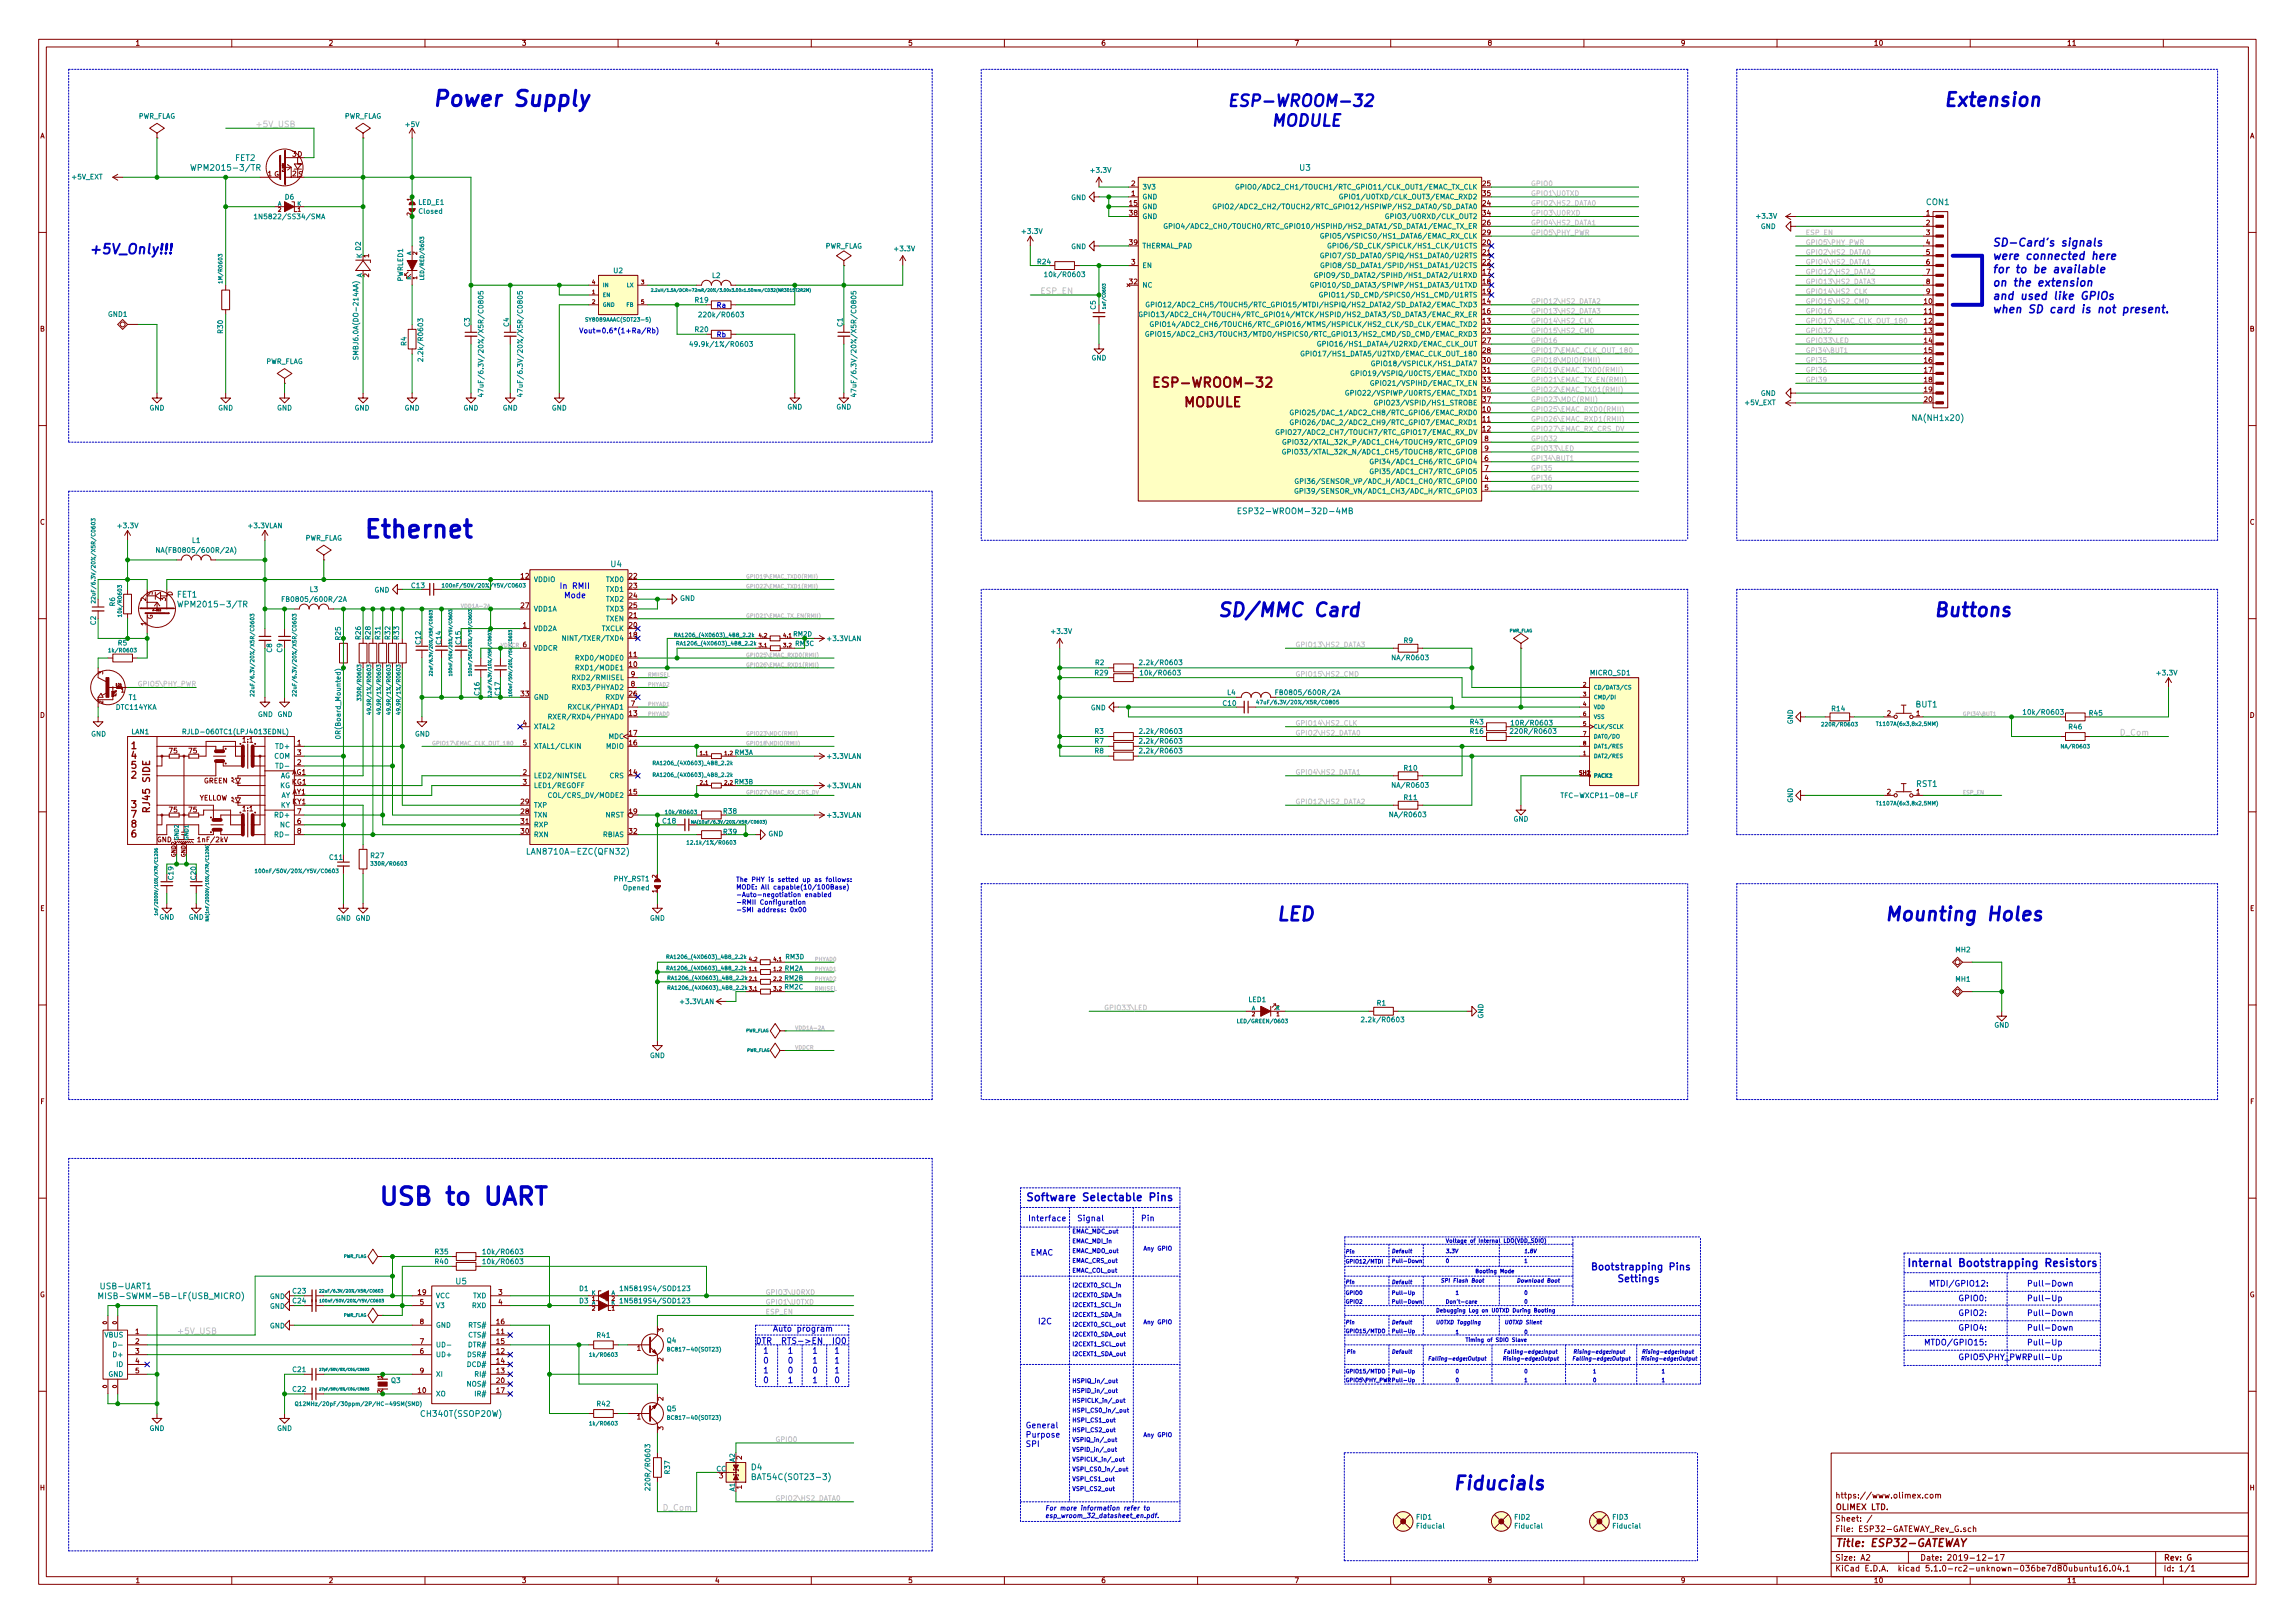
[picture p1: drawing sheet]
<svg xmlns="http://www.w3.org/2000/svg" width="594mm" height="420mm" viewBox="0 0 594 420" stroke-linecap="round" stroke-linejoin="round" font-family="sans-serif">
<defs><g id="words">
<g font-size="6.3" fill="#0000c2">
<text x="94" y="139.3">Ethernet</text>
<text x="97.8" y="312">USB to UART</text>
</g>
<text font-size="5.6" fill="#0000c2" x="111.8" y="27.6">Power Supply</text>
<g font-size="4.9" fill="#0000c2">
<text x="502.9" y="27.6">Extension</text>
<text x="315" y="159.7">SD/MMC Card</text>
<text x="500.4" y="159.7">Buttons</text>
<text x="330.2" y="238.4">LED</text>
<text x="487.7" y="238.4">Mounting Holes</text>
<text x="375.9" y="385.7">Fiducials</text>
</g>
<g font-size="4.2" fill="#0000c2">
<text x="317.5" y="27.6">ESP-WROOM-32</text>
<text x="323.3" y="32.7">MODULE</text>
</g>
<text font-size="3.5" fill="#0000c2" x="22.9" y="65.8">+5V_Only!!!</text>
<g font-size="3.5" fill="#840000">
<text x="300.4" y="100.3">ESP-WROOM-32</text>
<text x="306.5" y="105.4">MODULE</text>
</g>
<g font-size="2.8" fill="#0000c2">
<text x="515.6" y="63.8">SD-Card's signals</text>
<text x="515.6" y="67.3">were connected here</text>
<text x="515.6" y="70.7">for to be available</text>
<text x="515.6" y="74.2">on the extension</text>
<text x="515.6" y="77.6">and used like GPIOs</text>
<text x="515.6" y="81.1">when SD card is not present.</text>
<text x="265.4" y="310.9">Software Selectable Pins</text>
<text x="493.5" y="328">Internal Bootstrapping Resistors</text>
</g>
<text font-size="2.8" fill="#840000" x="475" y="400.4">Title: ESP32-GATEWAY</text>
<g font-size="2.5" fill="#840000">
<text x="34" y="193.9">1</text>
<text x="34" y="196.5">4</text>
<text x="34" y="201.5">2</text>
<text x="34" y="199">5</text>
<text x="34" y="209.2">3</text>
<text x="38.8" y="209.8" transform="rotate(-90 38.8 209.8)">RJ45 SIDE</text>
<text x="34" y="211.7">7</text>
<text x="34" y="214.2">8</text>
<text x="34" y="216.8">6</text>
</g>
<g font-size="2.5" fill="#0000c2">
<text x="411.6" y="328.8">Bootstrapping Pins</text>
<text x="415.1" y="331.9">Settings</text>
</g>
<g font-size="2.1" fill="#c2c2c2">
<text x="66" y="32.9">+5V_USB</text>
<text x="269.2" y="76.1">ESP_EN</text>
<text x="548.6" y="190.4">D_Com</text>
<text x="45.7" y="345.4">+5V_USB</text>
<text x="171.4" y="391.1">D_Com</text>
</g>
<g font-size="2.1" fill="#008484">
<text x="60.9" y="41.6">FET2</text>
<text x="50.8" y="44.2">WPM2015-3/TR</text>
<text x="336.5" y="44.2">U3</text>
<text x="498.7" y="53.1">CON1</text>
<text x="495.5" y="109">NA(NH1x20)</text>
<text x="322.4" y="133.1">ESP32-WROOM-32D-4MB</text>
<text x="158.2" y="146.8">U4</text>
<text x="45.8" y="154.7">FET1</text>
<text x="47.4" y="157.2">WPM2015-3/TR</text>
<text x="495.9" y="183.1">BUT1</text>
<text x="496.1" y="203.7">RST1</text>
<text x="137.7" y="221.2">LAN8710A-EZC(QFN32)</text>
<text x="26.4" y="333.7">USB-UART1</text>
<text x="118" y="332.5">U5</text>
<text x="27.4" y="336.3">MISB-SWMM-5B-LF(USB_MICRO)</text>
<text x="109.6" y="366.8">CH340T(SSOP20W)</text>
<text x="194.5" y="380.6">D4</text>
<text x="195.7" y="383.1">BAT54C(SOT23-3)</text>
</g>
<g font-size="2.1" fill="#0000c2">
<text x="144.8" y="152.4">In RMII</text>
<text x="145.4" y="154.9">Mode</text>
<text x="266.1" y="316.1">Interface</text>
<text x="278.8" y="316.1">Signal</text>
<text x="295.3" y="316.1">Pin</text>
<text x="266.7" y="325">EMAC</text>
<text x="499.2" y="333">MTDI/GPIO12:</text>
<text x="524.6" y="333">Pull-Down</text>
<text x="506.9" y="336.8">GPIO0:</text>
<text x="506.9" y="340.7">GPIO2:</text>
<text x="524.6" y="336.8">Pull-Up</text>
<text x="524.6" y="340.7">Pull-Down</text>
<text x="195.6" y="347.9">DTR RTS-&gt;EN IO0</text>
<text x="200" y="344.7">Auto program</text>
<text x="268.6" y="342.8">I2C</text>
<text x="506.9" y="344.5">GPIO4:</text>
<text x="524.6" y="344.5">Pull-Down</text>
<text x="197.5" y="350.4">1</text>
<text x="197.5" y="353">0</text>
<text x="203.8" y="350.4">1</text>
<text x="203.8" y="353">0</text>
<text x="210.2" y="350.4">1</text>
<text x="210.2" y="353">1</text>
<text x="215.9" y="350.4">1</text>
<text x="215.9" y="353">1</text>
<text x="498" y="348.3">MTDO/GPIO15:</text>
<text x="506.9" y="352.1">GPIO5\PHY_PWR:Pull-Up</text>
<text x="524.6" y="348.3">Pull-Up</text>
<text x="197.5" y="355.5">1</text>
<text x="197.5" y="358.1">0</text>
<text x="203.8" y="355.5">0</text>
<text x="203.8" y="358.1">1</text>
<text x="210.2" y="355.5">0</text>
<text x="210.2" y="358.1">1</text>
<text x="215.9" y="355.5">1</text>
<text x="215.9" y="358.1">0</text>
<text x="265.4" y="369.7">General</text>
<text x="265.4" y="372.2">Purpose</text>
<text x="265.4" y="374.6">SPI</text>
</g>
<g font-size="2.1" fill="#840000">
<text x="475" y="387.9">https://www.olimex.com</text>
<text x="475" y="393.9">Sheet: /</text>
<text x="475" y="390.9">OLIMEX LTD.</text>
<text x="475" y="396.6">File: ESP32-GATEWAY_Rev_G.sch</text>
<text x="475" y="406.8">KiCad E.D.A. kicad 5.1.0-rc2-unknown-036be7d80ubuntu16.04.1</text>
<text x="475" y="404">Size: A2</text>
<text x="497" y="404">Date: 2019-12-17</text>
<text x="560" y="404">Rev: G</text>
<text x="560" y="406.8">Id: 1/1</text>
</g>
<g font-size="1.8" fill="#840000">
<text x="35" y="11.8">1</text>
<text x="85" y="11.8">2</text>
<text x="135" y="11.8">3</text>
<text x="185" y="11.8">4</text>
<text x="235" y="11.8">5</text>
<text x="285" y="11.8">6</text>
<text x="335" y="11.8">7</text>
<text x="385" y="11.8">8</text>
<text x="435" y="11.8">9</text>
<text x="485" y="11.8">10</text>
<text x="535" y="11.8">11</text>
<text x="10.4" y="35.8">A</text>
<text x="582.4" y="35.8">A</text>
<text x="75.7" y="40.6">3 D</text>
<text x="69.4" y="45.6">1 G</text>
<text x="75.7" y="45.6">2</text>
<text x="77.2" y="45.8">S</text>
<text x="292.4" y="53.3">15</text>
<text x="292.9" y="50.7">1</text>
<text x="292.9" y="48.2">2</text>
<text x="383.8" y="53.3">24</text>
<text x="383.8" y="48.2">25</text>
<text x="383.8" y="50.7">35</text>
<text x="292.4" y="55.8">38</text>
<text x="383.8" y="58.3">26</text>
<text x="383.8" y="55.8">34</text>
<text x="498.6" y="55.8">1</text>
<text x="498.6" y="58.3">2</text>
<text x="292.4" y="63.4">39</text>
<text x="383.8" y="63.4">20</text>
<text x="383.8" y="66">21</text>
<text x="383.8" y="60.9">29</text>
<text x="498.6" y="60.9">3</text>
<text x="498.6" y="63.4">4</text>
<text x="498.6" y="66">5</text>
<text x="95.5" y="71.8" transform="rotate(-90 95.5 71.8)">2</text>
<text x="95.5" y="66.7" transform="rotate(-90 95.5 66.7)">1</text>
<text x="292.9" y="68.5">3</text>
<text x="383.8" y="71">17</text>
<text x="383.8" y="68.5">22</text>
<text x="498.6" y="68.5">6</text>
<text x="498.6" y="71">7</text>
<text x="292.4" y="73.6">32</text>
<text x="383.8" y="73.6">18</text>
<text x="383.8" y="76.1">19</text>
<text x="498.6" y="73.6">8</text>
<text x="498.6" y="76.1">9</text>
<text x="383.8" y="83.7">13</text>
<text x="383.8" y="78.7">14</text>
<text x="383.8" y="81.2">16</text>
<text x="498.1" y="78.7">10</text>
<text x="498.1" y="81.2">11</text>
<text x="498.1" y="83.7">12</text>
<text x="10.4" y="85.8">B</text>
<text x="383.8" y="86.3">23</text>
<text x="383.8" y="88.8">27</text>
<text x="498.1" y="86.3">13</text>
<text x="498.1" y="88.8">14</text>
<text x="582.4" y="85.8">B</text>
<text x="383.8" y="91.4">28</text>
<text x="383.8" y="93.9">30</text>
<text x="498.1" y="91.4">15</text>
<text x="498.1" y="93.9">16</text>
<text x="383.8" y="96.4">31</text>
<text x="383.8" y="99">33</text>
<text x="383.8" y="101.5">36</text>
<text x="498.1" y="96.4">17</text>
<text x="498.1" y="99">18</text>
<text x="498.1" y="101.5">19</text>
<text x="383.8" y="106.6">10</text>
<text x="383.8" y="104.1">37</text>
<text x="498.1" y="104.1">20</text>
<text x="383.8" y="109.1">11</text>
<text x="383.8" y="111.7">12</text>
<text x="384.3" y="119.3">6</text>
<text x="384.3" y="114.2">8</text>
<text x="384.3" y="116.8">9</text>
<text x="384.3" y="124.4">4</text>
<text x="384.3" y="121.8">7</text>
<text x="384.3" y="126.9">5</text>
<text x="10.4" y="135.8">C</text>
<text x="582.4" y="135.8">C</text>
<text x="134.9" y="149.8">12</text>
<text x="162.9" y="149.8">22</text>
<text x="37.8" y="155.6" transform="rotate(-90 37.8 155.6)">2</text>
<text x="39.5" y="154.1" transform="rotate(-90 39.5 154.1)">S</text>
<text x="42.9" y="155.6" transform="rotate(-90 42.9 155.6)">3</text>
<text x="44.7" y="154.3" transform="rotate(-90 44.7 154.3)">D</text>
<text x="162.9" y="152.3">23</text>
<text x="162.9" y="154.9">24</text>
<text x="37.8" y="161.9" transform="rotate(-90 37.8 161.9)">1</text>
<text x="39.5" y="160.4" transform="rotate(-90 39.5 160.4)">G</text>
<text x="134.9" y="157.4">27</text>
<text x="162.9" y="159.9">21</text>
<text x="162.9" y="157.4">25</text>
<text x="135.4" y="162.5">1</text>
<text x="135.4" y="167.6">6</text>
<text x="162.9" y="165">18</text>
<text x="162.9" y="162.5">20</text>
<text x="162.9" y="172.6">10</text>
<text x="162.9" y="170.1">11</text>
<text x="163.4" y="177.7">8</text>
<text x="163.4" y="175.2">9</text>
<text x="10.4" y="185.8">D</text>
<text x="134.9" y="180.3">33</text>
<text x="162.9" y="185.3">13</text>
<text x="162.9" y="180.3">26</text>
<text x="163.4" y="182.8">7</text>
<text x="488.5" y="185.3">2</text>
<text x="496.1" y="185.3">1</text>
<text x="582.4" y="185.8">D</text>
<text x="135.4" y="187.9">4</text>
<text x="162.9" y="190.4">17</text>
<text x="43.9" y="195">75</text>
<text x="48.9" y="195">75</text>
<text x="62.9" y="192.2">1:1</text>
<text x="77" y="193">1</text>
<text x="77" y="195.5">3</text>
<text x="135.4" y="193">5</text>
<text x="162.9" y="193">16</text>
<text x="52.7" y="202.8">GREEN</text>
<text x="75.6" y="200.6">AG1</text>
<text x="75.6" y="203.1">KG1</text>
<text x="77" y="198">2</text>
<text x="135.4" y="200.6">2</text>
<text x="135.4" y="203.1">3</text>
<text x="162.9" y="200.6">14</text>
<text x="51.5" y="207.2">YELLOW</text>
<text x="75.7" y="205.7">AY1</text>
<text x="75.7" y="208.2">KY1</text>
<text x="134.9" y="208.2">29</text>
<text x="162.9" y="205.7">15</text>
<text x="488.5" y="205.7">2</text>
<text x="496.1" y="205.7">1</text>
<text x="43.9" y="210.3">75</text>
<text x="48.9" y="210.3">75</text>
<text x="62.9" y="210">1:1</text>
<text x="77" y="213.3">6</text>
<text x="77" y="210.7">7</text>
<text x="77" y="215.8">8</text>
<text x="134.9" y="210.7">28</text>
<text x="134.9" y="215.8">30</text>
<text x="134.9" y="213.3">31</text>
<text x="162.9" y="210.7">19</text>
<text x="162.9" y="215.8">32</text>
<text x="40.6" y="218">GND</text>
<text x="51.6" y="218">1nF/2kV</text>
<text x="10.4" y="235.8">E</text>
<text x="582.4" y="235.8">E</text>
<text x="10.5" y="285.8">F</text>
<text x="582.5" y="285.8">F</text>
<text x="10.3" y="335.8">G</text>
<text x="108.3" y="335.2">19</text>
<text x="129.1" y="335.2">3</text>
<text x="582.3" y="335.8">G</text>
<text x="108.7" y="337.7">5</text>
<text x="129.1" y="337.7">4</text>
<text x="35.1" y="345.4">1</text>
<text x="35.1" y="347.9">2</text>
<text x="108.7" y="347.9">7</text>
<text x="108.7" y="342.8">8</text>
<text x="128.6" y="345.4">11</text>
<text x="128.6" y="347.9">15</text>
<text x="128.6" y="342.8">16</text>
<text x="171.7" y="344.8" transform="rotate(-90 171.7 344.8)">3</text>
<text x="35.1" y="350.4">3</text>
<text x="35.1" y="353">4</text>
<text x="108.7" y="350.4">6</text>
<text x="128.6" y="350.4">12</text>
<text x="128.6" y="353">14</text>
<text x="164.9" y="349.7">1</text>
<text x="171.7" y="352.4" transform="rotate(-90 171.7 352.4)">2</text>
<text x="35.1" y="355.5">5</text>
<text x="108.7" y="355.5">9</text>
<text x="128.6" y="355.5">13</text>
<text x="128.6" y="358.1">20</text>
<text x="108.3" y="360.6">10</text>
<text x="128.6" y="360.6">17</text>
<text x="171.7" y="362.6" transform="rotate(-90 171.7 362.6)">2</text>
<text x="164.9" y="367.5">1</text>
<text x="171.7" y="370.2" transform="rotate(-90 171.7 370.2)">3</text>
<text x="192" y="377.8" transform="rotate(-90 192 377.8)">2</text>
<text x="186.2" y="382.7">3</text>
<text x="10.4" y="385.8">H</text>
<text x="192" y="385.5" transform="rotate(-90 192 385.5)">1</text>
<text x="582.4" y="385.8">H</text>
<text x="35" y="409.8">1</text>
<text x="85" y="409.8">2</text>
<text x="135" y="409.8">3</text>
<text x="185" y="409.8">4</text>
<text x="235" y="409.8">5</text>
<text x="285" y="409.8">6</text>
<text x="335" y="409.8">7</text>
<text x="385" y="409.8">8</text>
<text x="435" y="409.8">9</text>
<text x="485" y="409.8">10</text>
<text x="535" y="409.8">11</text>
</g>
<g font-size="1.8" fill="#008484">
<text x="35.7" y="30.7">PWR_FLAG</text>
<text x="89" y="30.7">PWR_FLAG</text>
<text x="105.1" y="32.9">+5V</text>
<text x="18.7" y="46.4">+5V_EXT</text>
<text x="282.5" y="44.7">+3.3V</text>
<text x="73.8" y="51.7">D6</text>
<text x="108.3" y="53">LED_E1</text>
<text x="277.3" y="51.8">GND</text>
<text x="295.7" y="51.6">GND</text>
<text x="295.7" y="49.1">3V3</text>
<text x="324.6" y="49.1">GPIO0/ADC2_CH1/TOUCH1/RTC_GPIO11/CLK_OUT1/EMAC_TX_CLK</text>
<text x="349.6" y="51.6">GPIO1/U0TXD/CLK_OUT3/EMAC_RXD2</text>
<text x="67.2" y="56.7">1N5822/SS34/SMA</text>
<text x="108.5" y="55.3">Closed</text>
<text x="295.7" y="54.1">GND</text>
<text x="295.7" y="56.7">GND</text>
<text x="307.8" y="59.2">GPIO4/ADC2_CH0/TOUCH0/RTC_GPIO10/HSPIHD/HS2_DATA1/SD_DATA1/EMAC_TX_ER</text>
<text x="319.9" y="54.1">GPIO2/ADC2_CH2/TOUCH2/RTC_GPIO12/HSPIWP/HS2_DATA0/SD_DATA0</text>
<text x="360.8" y="56.7">GPIO3/U0RXD/CLK_OUT2</text>
<text x="454.9" y="56.6">+3.3V</text>
<text x="455.8" y="59.3">GND</text>
<text x="213.5" y="64.4">PWR_FLAG</text>
<text x="231.7" y="65">+3.3V</text>
<text x="264.7" y="60.5">+3.3V</text>
<text x="277.3" y="64.5">GND</text>
<text x="295.7" y="64.3">THERMAL_PAD</text>
<text x="344.6" y="61.8">GPIO5/VSPICS0/HS1_DATA6/EMAC_RX_CLK</text>
<text x="347.7" y="64.3">GPIO6/SD_CLK/SPICLK/HS1_CLK/U1CTS</text>
<text x="93.7" y="71.9" transform="rotate(-90 93.7 71.9)">A</text>
<text x="93.7" y="66.8" transform="rotate(-90 93.7 66.8)">K D2</text>
<text x="158.9" y="70.7">U2</text>
<text x="184.4" y="72">L2</text>
<text x="268.6" y="68.4">R24</text>
<text x="271.3" y="71.7">10k/R0603</text>
<text x="295.7" y="69.4">EN</text>
<text x="344.1" y="71.9">GPIO9/SD_DATA2/SPIHD/HS1_DATA2/U1RXD</text>
<text x="345.5" y="66.8">GPIO7/SD_DATA0/SPIQ/HS1_DATA0/U2RTS</text>
<text x="345.6" y="69.4">GPIO8/SD_DATA1/SPID/HS1_DATA1/U2CTS</text>
<text x="104.3" y="72.9" transform="rotate(-90 104.3 72.9)">PWRLED1</text>
<text x="295.7" y="74.5">NC</text>
<text x="343" y="74.5">GPIO10/SD_DATA3/SPIWP/HS1_DATA3/U1TXD</text>
<text x="346.2" y="77">GPIO11/SD_CMD/SPICS0/HS1_CMD/U1RTS</text>
<text x="28" y="82">GND1</text>
<text x="180" y="78.3">R19</text>
<text x="181.9" y="82.1">220k/R0603</text>
<text x="283.6" y="80.1" transform="rotate(-90 283.6 80.1)">C5</text>
<text x="302.3" y="82.1">GPIO13/ADC2_CH4/TOUCH4/RTC_GPIO14/MTCK/HSPID/HS2_DATA3/SD_DATA3/EMAC_RX_ER</text>
<text x="304.4" y="79.5">GPIO12/ADC2_CH5/TOUCH5/RTC_GPIO15/MTDI/HSPIQ/HS2_DATA2/SD_DATA2/EMAC_TXD3</text>
<text x="57.7" y="86.2" transform="rotate(-90 57.7 86.2)">R30</text>
<text x="105.2" y="89.5" transform="rotate(-90 105.2 89.5)">R4</text>
<text x="121.6" y="84.5" transform="rotate(-90 121.6 84.5)">C3</text>
<text x="131.7" y="84.5" transform="rotate(-90 131.7 84.5)">C4</text>
<text x="180" y="85.9">R20</text>
<text x="180.1" y="89.8">49.9k/1%/R0603</text>
<text x="218.1" y="84.5" transform="rotate(-90 218.1 84.5)">C1</text>
<text x="305" y="87.2">GPIO15/ADC2_CH3/TOUCH3/MTDO/HSPICS0/RTC_GPIO13/HS2_CMD/SD_CMD/EMAC_RXD3</text>
<text x="305.8" y="84.6">GPIO14/ADC2_CH6/TOUCH6/RTC_GPIO16/MTMS/HSPICLK/HS2_CLK/SD_CLK/EMAC_TXD2</text>
<text x="343.8" y="89.7">GPIO16/HS1_DATA4/U2RXD/EMAC_CLK_OUT</text>
<text x="68.7" y="94.2">PWR_FLAG</text>
<text x="92.8" y="92.2" transform="rotate(-90 92.8 92.2)">SMBJ6.0A(DO-214AA)</text>
<text x="109.5" y="92.6" transform="rotate(-90 109.5 92.6)">2.2k/R0603</text>
<text x="282.5" y="93.3">GND</text>
<text x="340.1" y="92.2">GPIO17/HS1_DATA5/U2TXD/EMAC_CLK_OUT_180</text>
<text x="357.2" y="94.8">GPIO18/VSPICLK/HS1_DATA7</text>
<text x="125.1" y="100" transform="rotate(-90 125.1 100)">47uF/6.3V/20%/X5R/C0805</text>
<text x="135.3" y="100" transform="rotate(-90 135.3 100)">47uF/6.3V/20%/X5R/C0805</text>
<text x="221.7" y="100" transform="rotate(-90 221.7 100)">47uF/6.3V/20%/X5R/C0805</text>
<text x="352.7" y="97.3">GPIO19/VSPIQ/U0CTS/EMAC_TXD0</text>
<text x="356.7" y="99.9">GPIO21/VSPIHD/EMAC_TX_EN</text>
<text x="38.7" y="106.3">GND</text>
<text x="56.5" y="106.3">GND</text>
<text x="71.7" y="106.3">GND</text>
<text x="91.8" y="106.3">GND</text>
<text x="104.7" y="106.3">GND</text>
<text x="120" y="106.3">GND</text>
<text x="130.1" y="106.3">GND</text>
<text x="142.8" y="106.3">GND</text>
<text x="203.8" y="106">GND</text>
<text x="216.5" y="106">GND</text>
<text x="338.1" y="107.5">GPIO25/DAC_1/ADC2_CH8/RTC_GPIO6/EMAC_RXD0</text>
<text x="351.3" y="102.4">GPIO22/VSPIWP/U0RTS/EMAC_TXD1</text>
<text x="358" y="104.9">GPIO23/VSPID/HS1_STROBE</text>
<text x="451.8" y="104.9">+5V_EXT</text>
<text x="455.8" y="102.5">GND</text>
<text x="334.5" y="112.6">GPIO27/ADC2_CH7/TOUCH7/RTC_GPIO17/EMAC_RX_DV</text>
<text x="338.1" y="110">GPIO26/DAC_2/ADC2_CH9/RTC_GPIO7/EMAC_RXD1</text>
<text x="336.4" y="117.6">GPIO33/XTAL_32K_N/ADC1_CH5/TOUCH8/RTC_GPIO8</text>
<text x="336.5" y="115.1">GPIO32/XTAL_32K_P/ADC1_CH4/TOUCH9/RTC_GPIO9</text>
<text x="339.3" y="125.3">GPI36/SENSOR_VP/ADC_H/ADC1_CH0/RTC_GPIO0</text>
<text x="357.2" y="120.2">GPI34/ADC1_CH6/RTC_GPIO4</text>
<text x="357.2" y="122.7">GPI35/ADC1_CH7/RTC_GPIO5</text>
<text x="339.2" y="127.8">GPI39/SENSOR_VN/ADC1_CH3/ADC_H/RTC_GPIO3</text>
<text x="30.7" y="136.7">+3.3V</text>
<text x="64.4" y="136.7">+3.3VLAN</text>
<text x="42.1" y="143.1">NA(FB0805/600R/2A)</text>
<text x="49.8" y="140.6">L1</text>
<text x="78.9" y="139.9">PWR_FLAG</text>
<text x="74.4" y="155.8">FB0805/600R/2A</text>
<text x="80.3" y="153.3">L3</text>
<text x="96.9" y="153.4">GND</text>
<text x="106.6" y="152.2">C13</text>
<text x="138.1" y="150.7">VDDIO</text>
<text x="157.1" y="150.7">TXD0</text>
<text x="157.1" y="153.2">TXD1</text>
<text x="157.1" y="155.7">TXD2</text>
<text x="176" y="155.5">GND</text>
<text x="24.8" y="161.8" transform="rotate(-90 24.8 161.8)">C2</text>
<text x="29.8" y="156.9" transform="rotate(-90 29.8 156.9)">R6</text>
<text x="138.1" y="158.3">VDD1A</text>
<text x="156.9" y="160.8">TXEN</text>
<text x="157.1" y="158.3">TXD3</text>
<text x="30.6" y="167.1">R5</text>
<text x="88.2" y="165.6" transform="rotate(-90 88.2 165.6)">R25</text>
<text x="93.4" y="165.5" transform="rotate(-90 93.4 165.5)">R26</text>
<text x="95.9" y="165.5" transform="rotate(-90 95.9 165.5)">R28</text>
<text x="98.5" y="165.5" transform="rotate(-90 98.5 165.5)">R31</text>
<text x="101" y="165.5" transform="rotate(-90 101 165.5)">R32</text>
<text x="103.3" y="165.5" transform="rotate(-90 103.3 165.5)">R33</text>
<text x="108.9" y="166.7" transform="rotate(-90 108.9 166.7)">C12</text>
<text x="114.2" y="166.7" transform="rotate(-90 114.2 166.7)">C14</text>
<text x="119.3" y="166.7" transform="rotate(-90 119.3 166.7)">C15</text>
<text x="138.1" y="163.4">VDD2A</text>
<text x="147.2" y="165.9">NINT/TXER/TXD4</text>
<text x="155.7" y="163.4">TXCLK</text>
<text x="214.3" y="166">+3.3VLAN</text>
<text x="272.4" y="164.1">+3.3V</text>
<text x="363.4" y="166.5">R9</text>
<text x="70.4" y="168.9" transform="rotate(-90 70.4 168.9)">C8</text>
<text x="73.1" y="168.9" transform="rotate(-90 73.1 168.9)">C9</text>
<text x="138.1" y="168.4">VDDCR</text>
<text x="150.1" y="173.5">RXD1/MODE1</text>
<text x="150.1" y="171">RXD0/MODE0</text>
<text x="283.5" y="172.2">R2</text>
<text x="295.9" y="172.2">2.2k/R0603</text>
<text x="360.9" y="170.9">NA/R0603</text>
<text x="124.1" y="180" transform="rotate(-90 124.1 180)">C16</text>
<text x="129.5" y="180" transform="rotate(-90 129.5 180)">C17</text>
<text x="149.2" y="178.6">RXD3/PHYAD2</text>
<text x="149.2" y="176.1">RXD2/RMIISEL</text>
<text x="283.5" y="174.8">R29</text>
<text x="296" y="174.8">10k/R0603</text>
<text x="317.8" y="179.9">L4</text>
<text x="331.6" y="179.9">FB0805/600R/2A</text>
<text x="411.7" y="174.8">MICRO_SD1</text>
<text x="558.5" y="174.8">+3.3V</text>
<text x="30.1" y="183.7">DTC114YKA</text>
<text x="33.4" y="181.2">T1</text>
<text x="66.8" y="185.6">GND GND</text>
<text x="138.1" y="181.1">GND</text>
<text x="147.8" y="183.7">RXCLK/PHYAD1</text>
<text x="156.7" y="181.1">RXDV</text>
<text x="282.3" y="183.9">GND</text>
<text x="316.6" y="182.7">C10</text>
<text x="474.2" y="184.1">R14</text>
<text x="524.6" y="185">10k/R0603</text>
<text x="540.9" y="185.3">R45</text>
<text x="23.6" y="190.7">GND</text>
<text x="34" y="190.1">LAN1</text>
<text x="48.6" y="190.1">RJLD-060TC1(LPJ4013EDNL)</text>
<text x="88.2" y="190.6" transform="rotate(-90 88.2 190.6)">0R(Board_Mounted)</text>
<text x="107.4" y="190.7">GND</text>
<text x="138.1" y="188.8">XTAL2</text>
<text x="143.8" y="186.2">RXER/RXD4/PHYAD0</text>
<text x="157.6" y="191.3">MDC</text>
<text x="283.4" y="190">R3</text>
<text x="295.9" y="190">2.2k/R0603</text>
<text x="380.6" y="187.5">R43</text>
<text x="380.6" y="190">R16</text>
<text x="391.9" y="190">220R/R0603</text>
<text x="392" y="187.8">10R/R0603</text>
<text x="464.1" y="187.5" transform="rotate(-90 464.1 187.5)">GND</text>
<text x="535.6" y="188.8">R46</text>
<text x="71" y="196.4">COM</text>
<text x="71.7" y="193.8">TD+</text>
<text x="138.1" y="193.8">XTAL1/CLKIN</text>
<text x="157" y="193.8">MDIO</text>
<text x="214.3" y="196.4">+3.3VLAN</text>
<text x="283.4" y="192.5">R7</text>
<text x="283.4" y="195">R8</text>
<text x="295.9" y="192.5">2.2k/R0603</text>
<text x="295.9" y="195">2.2k/R0603</text>
<text x="72.2" y="198.9">TD-</text>
<text x="72.5" y="201.5">AG</text>
<text x="138.1" y="201.5">LED2/NINTSEL</text>
<text x="157.9" y="201.5">CRS</text>
<text x="360.9" y="203.9">NA/R0603</text>
<text x="363.5" y="199.5">R10</text>
<text x="72.5" y="204">KG</text>
<text x="72.7" y="206.5">AY</text>
<text x="72.7" y="209.1">KY</text>
<text x="138.1" y="209.1">TXP</text>
<text x="138.1" y="204">LED1/REGOFF</text>
<text x="143.4" y="206.5">COL/CRS_DV/MODE2</text>
<text x="214.3" y="204.1">+3.3VLAN</text>
<text x="363.5" y="207.1">R11</text>
<text x="405.7" y="206.6">TFC-WXCP11-08-LF</text>
<text x="464.1" y="207.9" transform="rotate(-90 464.1 207.9)">GND</text>
<text x="71.5" y="211.6">RD+</text>
<text x="72.6" y="214.2">NC</text>
<text x="138.1" y="211.6">TXN</text>
<text x="138.1" y="214.2">RXP</text>
<text x="156.8" y="211.6">NRST</text>
<text x="171.6" y="213.2">C18</text>
<text x="187.4" y="210.7">R38</text>
<text x="187.4" y="216">R39</text>
<text x="214.3" y="211.7">+3.3VLAN</text>
<text x="360.3" y="211.5">NA/R0603</text>
<text x="391.8" y="212.7">GND</text>
<text x="72" y="216.7">RD-</text>
<text x="138.1" y="216.7">RXN</text>
<text x="156.1" y="216.7">RBIAS</text>
<text x="198.9" y="216.5">GND</text>
<text x="44.9" y="227.7" transform="rotate(-90 44.9 227.7)">C19</text>
<text x="50.7" y="227.7" transform="rotate(-90 50.7 227.7)">C20</text>
<text x="85.4" y="222.6">C11</text>
<text x="96" y="222.1">R27</text>
<text x="158.9" y="228.2">PHY_RST1</text>
<text x="161.4" y="230.5">Opened</text>
<text x="41.2" y="238.1">GND</text>
<text x="48.8" y="238.1">GND</text>
<text x="86.9" y="238.3">GND GND</text>
<text x="168.2" y="238.3">GND</text>
<text x="506.3" y="246.5">MH2</text>
<text x="506.3" y="254.1">MH1</text>
<text x="176.2" y="259.9">+3.3VLAN</text>
<text x="323.2" y="259.4">LED1</text>
<text x="356.5" y="260.3">R1</text>
<text x="384" y="263.7" transform="rotate(-90 384 263.7)">GND</text>
<text x="353.3" y="264.6">2.2k/R0603</text>
<text x="516.2" y="266">GND</text>
<text x="168.2" y="273.9">GND</text>
<text x="112.7" y="324.7">R35</text>
<text x="112.7" y="327.2">R40</text>
<text x="125.9" y="324.7">10k/R0603</text>
<text x="125.9" y="327.2">10k/R0603</text>
<text x="150" y="334.2">D1</text>
<text x="161.7" y="334.2">1N5819S4/SOD123</text>
<text x="69.8" y="336.3">GND</text>
<text x="69.8" y="338.8">GND</text>
<text x="112.8" y="336.1">VCC</text>
<text x="112.8" y="338.6">V3</text>
<text x="122.3" y="338.6">RXD</text>
<text x="122.5" y="336.1">TXD</text>
<text x="150" y="337.4">D3</text>
<text x="161.7" y="337.4">1N5819S4/SOD123</text>
<text x="27.1" y="346.2">VBUS</text>
<text x="69.8" y="343.9">GND</text>
<text x="112.8" y="343.7">GND</text>
<text x="121.5" y="346.2">CTS#</text>
<text x="121.5" y="343.7">RTS#</text>
<text x="154.6" y="346.3">R41</text>
<text x="172.7" y="347.7">Q4</text>
<text x="29.7" y="351.3">D+</text>
<text x="30.2" y="353.9">ID</text>
<text x="112.8" y="351.3">UD+</text>
<text x="112.8" y="348.8">UD-</text>
<text x="121.2" y="353.9">DCD#</text>
<text x="121.3" y="351.3">DSR#</text>
<text x="121.4" y="348.8">DTR#</text>
<text x="28.1" y="356.4">GND</text>
<text x="75.8" y="355.2">C21</text>
<text x="101.3" y="358">Q3</text>
<text x="112.8" y="356.4">XI</text>
<text x="121.2" y="358.9">NOS#</text>
<text x="123.2" y="356.4">RI#</text>
<text x="75.8" y="360.3">C22</text>
<text x="112.8" y="361.5">XO</text>
<text x="123.2" y="361.5">IR#</text>
<text x="154.6" y="364.1">R42</text>
<text x="172.7" y="365.3">Q5</text>
<text x="38.7" y="370.4">GND</text>
<text x="71.7" y="370.4">GND</text>
<text x="173.4" y="381.5" transform="rotate(-90 173.4 381.5)">R37</text>
<text x="185.4" y="380.9">CC</text>
<text x="190.2" y="378.5" transform="rotate(-90 190.2 378.5)">A2</text>
<text x="168.3" y="384.9" transform="rotate(-90 168.3 384.9)">220R/R0603</text>
<text x="190.2" y="386.1" transform="rotate(-90 190.2 386.1)">A1</text>
<text x="366.7" y="393.4">FID1</text>
<text x="367" y="395.7">Fiducial</text>
<text x="392.1" y="393.4">FID2</text>
<text x="392.4" y="395.7">Fiducial</text>
<text x="417.5" y="393.4">FID3</text>
<text x="417.8" y="395.7">Fiducial</text>
</g>
<g font-size="1.8" fill="#c2c2c2">
<text x="396.2" y="50.7">GPIO1\U0TXD</text>
<text x="396.2" y="53.3">GPIO2\HS2_DATA0</text>
<text x="396.2" y="48.2">GPIO0</text>
<text x="396.2" y="55.8">GPIO3\U0RXD</text>
<text x="396.2" y="58.3">GPIO4\HS2_DATA1</text>
<text x="396.2" y="60.9">GPIO5\PHY_PWR</text>
<text x="467.4" y="63.4">GPIO5\PHY_PWR</text>
<text x="467.4" y="60.9">ESP_EN</text>
<text x="467.4" y="66">GPIO2\HS2_DATA0</text>
<text x="467.4" y="68.5">GPIO4\HS2_DATA1</text>
<text x="467.4" y="71">GPIO12\HS2_DATA2</text>
<text x="467.4" y="76.1">GPIO14\HS2_CLK</text>
<text x="467.4" y="73.6">GPIO13\HS2_DATA3</text>
<text x="396.2" y="81.2">GPIO13\HS2_DATA3</text>
<text x="396.2" y="83.7">GPIO14\HS2_CLK</text>
<text x="396.2" y="78.7">GPIO12\HS2_DATA2</text>
<text x="467.4" y="81.2">GPIO16</text>
<text x="467.4" y="83.7">GPIO17\EMAC_CLK_OUT_180</text>
<text x="467.4" y="78.7">GPIO15\HS2_CMD</text>
<text x="396.2" y="86.3">GPIO15\HS2_CMD</text>
<text x="396.2" y="88.8">GPIO16</text>
<text x="467.4" y="86.3">GPIO32</text>
<text x="467.4" y="88.8">GPIO33\LED</text>
<text x="396.2" y="93.9">GPIO18\MDIO(RMII)</text>
<text x="396.2" y="91.4">GPIO17\EMAC_CLK_OUT_180</text>
<text x="467.4" y="93.9">GPI35</text>
<text x="396.2" y="96.4">GPIO19\EMAC_TXD0(RMII)</text>
<text x="396.2" y="101.5">GPIO22\EMAC_TXD1(RMII)</text>
<text x="396.2" y="99">GPIO21\EMAC_TX_EN(RMII)</text>
<text x="467.4" y="96.4">GPI36</text>
<text x="467.4" y="99">GPI39</text>
<text x="396.2" y="106.6">GPIO25\EMAC_RXD0(RMII)</text>
<text x="396.2" y="104.1">GPIO23\MDC(RMII)</text>
<text x="396.2" y="109.1">GPIO26\EMAC_RXD1(RMII)</text>
<text x="396.2" y="111.7">GPIO27\EMAC_RX_CRS_DV</text>
<text x="396.2" y="119.3">GPI34\BUT1</text>
<text x="396.2" y="114.2">GPIO32</text>
<text x="396.2" y="116.8">GPIO33\LED</text>
<text x="396.2" y="121.8">GPI35</text>
<text x="396.2" y="124.4">GPI36</text>
<text x="396.2" y="126.9">GPI39</text>
<text x="335.3" y="167.6">GPIO13\HS2_DATA3</text>
<text x="35.6" y="177.7">GPIO5\PHY_PWR</text>
<text x="335.3" y="175.2">GPIO15\HS2_CMD</text>
<text x="335.3" y="187.9">GPIO14\HS2_CLK</text>
<text x="335.3" y="190.4">GPIO2\HS2_DATA0</text>
<text x="335.3" y="200.6">GPIO4\HS2_DATA1</text>
<text x="335.3" y="208.2">GPIO12\HS2_DATA2</text>
<text x="285.8" y="261.5">GPIO33\LED</text>
<text x="198.1" y="335.2">GPIO3\U0RXD</text>
<text x="198.1" y="337.7">GPIO1\U0TXD</text>
<text x="198.1" y="340.3">ESP_EN</text>
<text x="200.7" y="373.3">GPIO0</text>
<text x="200.7" y="388.5">GPIO2\HS2_DATA0</text>
</g>
<g font-size="1.8" fill="#0000c2">
<text x="185.4" y="79.7">Ra</text>
<text x="149.9" y="86.3">Vout=0.6*(1+Ra/Rb)</text>
<text x="185.4" y="87.3">Rb</text>
</g>
<g font-size="1.8" fill="#008400">
<text x="75.8" y="334.9">C23</text>
<text x="75.8" y="337.4">C24</text>
</g>
<text font-size="1.7" fill="#c2c2c2" x="467.4" y="91.4">GPI34\BUT1</text>
<g font-size="1.7" fill="#008400">
<text x="205.4" y="164.7">RM2D</text>
<text x="205.9" y="167.2">RM3C</text>
</g>
<g font-size="1.7" fill="#008484">
<text x="190.2" y="195.4">RM3A</text>
<text x="190.2" y="203">RM3B</text>
<text x="203.1" y="251.3">RM2A</text>
<text x="203.4" y="248.3">RM3D</text>
<text x="203.1" y="253.8">RM2B</text>
<text x="203.1" y="256.1">RM2C</text>
</g>
<g font-size="1.7" fill="#0000c2">
<text x="190.5" y="228.3">The PHY is setted up as follows:</text>
<text x="190.5" y="230.3">MODE: All capable(10/100Base)</text>
<text x="190.5" y="232.2">-Auto-negotiation enabled</text>
<text x="190.5" y="234.2">-RMII Configuration</text>
<text x="190.5" y="236.1">-SMI address: 0x00</text>
<text x="270.5" y="391">For more information refer to</text>
<text x="270.5" y="393">esp_wroom_32_datasheet_en.pdf.</text>
</g>
<g font-size="1.5" fill="#0000c2">
<text x="277.5" y="319.3">EMAC_MDC_out</text>
<text x="277.5" y="321.9">EMAC_MDI_in</text>
<text x="295.9" y="323.8">Any GPIO</text>
<text x="277.5" y="324.4">EMAC_MDO_out</text>
<text x="277.5" y="326.9">EMAC_CRS_out</text>
<text x="277.5" y="329.5">EMAC_COL_out</text>
<text x="277.5" y="333.3">I2CEXT0_SCL_in</text>
<text x="277.5" y="335.8">I2CEXT0_SDA_in</text>
<text x="277.5" y="338.4">I2CEXT1_SCL_in</text>
<text x="277.5" y="340.9">I2CEXT1_SDA_in</text>
<text x="277.5" y="343.5">I2CEXT0_SCL_out</text>
<text x="277.5" y="346">I2CEXT0_SDA_out</text>
<text x="295.9" y="342.8">Any GPIO</text>
<text x="277.5" y="348.5">I2CEXT1_SCL_out</text>
<text x="277.5" y="351.1">I2CEXT1_SDA_out</text>
<text x="277.5" y="358.1">HSPIQ_in/_out</text>
<text x="277.5" y="360.6">HSPID_in/_out</text>
<text x="277.5" y="363.1">HSPICLK_in/_out</text>
<text x="277.5" y="365.7">HSPI_CS0_in/_out</text>
<text x="277.5" y="368.2">HSPI_CS1_out</text>
<text x="277.5" y="370.8">HSPI_CS2_out</text>
<text x="277.5" y="373.3">VSPIQ_in/_out</text>
<text x="277.5" y="375.8">VSPID_in/_out</text>
<text x="295.9" y="372">Any GPIO</text>
<text x="277.5" y="380.9">VSPI_CS0_in/_out</text>
<text x="277.5" y="378.4">VSPICLK_in/_out</text>
<text x="277.5" y="383.5">VSPI_CS1_out</text>
<text x="277.5" y="386">VSPI_CS2_out</text>
</g>
<g font-size="1.4" fill="#008484">
<text x="71.9" y="53.3">A</text>
<text x="77" y="53.3">K</text>
<text x="106.4" y="66.1" transform="rotate(-90 106.4 66.1)">A</text>
<text x="109.8" y="71.6" transform="rotate(-90 109.8 71.6)">LED/RED/0603</text>
<text x="57.6" y="72.8" transform="rotate(-90 57.6 72.8)">1M/R0603</text>
<text x="106.4" y="72.4" transform="rotate(-90 106.4 72.4)">K</text>
<text x="156" y="76.9">EN</text>
<text x="156" y="74.3">IN</text>
<text x="162.3" y="74.3">LX</text>
<text x="152.3" y="83.3">SY8089AAAC(SOT23-5)</text>
<text x="156" y="79.4">GND</text>
<text x="162.2" y="79.4">FB</text>
<text x="24.7" y="154" transform="rotate(-90 24.7 154)">22uF/6.3V/20%/X5R/C0603</text>
<text x="116.5" y="152.1">100nF/50V/20%/Y5V/C0603</text>
<text x="31.5" y="159" transform="rotate(-90 31.5 159)">10k/R0603</text>
<text x="175.8" y="164.9">RA1206_(4X0603)_4B8_2.2k</text>
<text x="176.3" y="167.1">RA1206_(4X0603)_4B8_2.2k</text>
<text x="28.7" y="168.9">1k/R0603</text>
<text x="65.8" y="178.1" transform="rotate(-90 65.8 178.1)">22uF/6.3V/20%/X5R/C0603</text>
<text x="76.7" y="178.1" transform="rotate(-90 76.7 178.1)">22uF/6.3V/20%/X5R/C0603</text>
<text x="412.5" y="178.5">CD/DAT3/CS</text>
<text x="93.5" y="180.6" transform="rotate(-90 93.5 180.6)">330R/R0603</text>
<text x="96" y="183.8" transform="rotate(-90 96 183.8)">49.9R/1%/R0603</text>
<text x="98.6" y="183.8" transform="rotate(-90 98.6 183.8)">49.9R/1%/R0603</text>
<text x="101.1" y="183.8" transform="rotate(-90 101.1 183.8)">49.9R/1%/R0603</text>
<text x="103.7" y="183.8" transform="rotate(-90 103.7 183.8)">49.9R/1%/R0603</text>
<text x="327.4" y="182.3">47uF/6.3V/20%/X5R/C0805</text>
<text x="412.5" y="181">CMD/DI</text>
<text x="412.5" y="183.6">VDD</text>
<text x="412.5" y="188.6">CLK/SCLK</text>
<text x="412.5" y="186.1">VSS</text>
<text x="412.5" y="191.2">DAT0/DO</text>
<text x="472.3" y="188">220R/R0603</text>
<text x="486.6" y="187.9">T1107A(6x3,8x2,5MM)</text>
<text x="412.5" y="196.3">DAT2/RES</text>
<text x="412.5" y="193.7">DAT1/RES</text>
<text x="534" y="193.7">NA/R0603</text>
<text x="170.2" y="198.1">RA1206_(4X0603)_4B8_2.2k</text>
<text x="170.2" y="201.1">RA1206_(4X0603)_4B8_2.2k</text>
<text x="412.5" y="201.3">PACK1</text>
<text x="486.6" y="208.5">T1107A(6x3,8x2,5MM)</text>
<text x="172.9" y="210.8">10k/R0603</text>
<text x="46.2" y="217.6" transform="rotate(-90 46.2 217.6)">GND2</text>
<text x="48.8" y="217.6" transform="rotate(-90 48.8 217.6)">GND1</text>
<text x="179" y="218.6">12.1k/1%/R0603</text>
<text x="68.1" y="226">100nF/50V/20%/Y5V/C0603</text>
<text x="96.8" y="224.1">330R/R0603</text>
<text x="173.7" y="248.2">RA1206_(4X0603)_4B8_2.2k</text>
<text x="173.8" y="251.1">RA1206_(4X0603)_4B8_2.2k</text>
<text x="174" y="253.7">RA1206_(4X0603)_4B8_2.2k</text>
<text x="174" y="256.2">RA1206_(4X0603)_4B8_2.2k</text>
<text x="324" y="261.5">A</text>
<text x="330.3" y="261.5">K</text>
<text x="321.1" y="264.9">LED/GREEN/0603</text>
<text x="153.2" y="335.2">K</text>
<text x="158.2" y="335.2">A</text>
<text x="153.2" y="337.7">A</text>
<text x="158.2" y="337.7">K</text>
<text x="153.2" y="351.2">1k/R0603</text>
<text x="173.8" y="349.9">BC817-40(SOT23)</text>
<text x="79.3" y="363.9">Q12MHz/20pF/30ppm/2P/HC-49SM(SMD)</text>
<text x="153.2" y="369">1k/R0603</text>
<text x="173.8" y="367.5">BC817-40(SOT23)</text>
</g>
<g font-size="1.4" fill="#840000">
<text x="106.4" y="52" transform="rotate(-90 106.4 52)">1</text>
<text x="72" y="54.8">2</text>
<text x="77.1" y="54.8">1</text>
<text x="106.4" y="55.8" transform="rotate(-90 106.4 55.8)">2</text>
<text x="107.9" y="66" transform="rotate(-90 107.9 66)">2</text>
<text x="107.9" y="72.3" transform="rotate(-90 107.9 72.3)">1</text>
<text x="153.3" y="76.1">1</text>
<text x="153.3" y="73.6">4</text>
<text x="166" y="73.6">3</text>
<text x="153.3" y="78.7">2</text>
<text x="166" y="78.7">5</text>
<text x="196.5" y="165">4.2</text>
<text x="196.5" y="167.6">3.1</text>
<text x="202.9" y="165">4.1</text>
<text x="202.9" y="167.6">3.2</text>
<text x="26.7" y="174.5" transform="rotate(-90 26.7 174.5)">3</text>
<text x="31.4" y="179.2">1</text>
<text x="409.8" y="177.7">2</text>
<text x="26.7" y="182.2" transform="rotate(-90 26.7 182.2)">2</text>
<text x="409.8" y="180.3">3</text>
<text x="409.8" y="182.8">4</text>
<text x="409.8" y="185.3">6</text>
<text x="409.8" y="187.9">5</text>
<text x="409.8" y="190.4">7</text>
<text x="181.3" y="195.5">1.1</text>
<text x="187.6" y="195.5">1.2</text>
<text x="409.8" y="195.5">1</text>
<text x="409.8" y="193">8</text>
<text x="181.3" y="203.1">2.1</text>
<text x="187.6" y="203.1">2.2</text>
<text x="408.8" y="200.6">SH1</text>
<text x="45.5" y="221.8" transform="rotate(-90 45.5 221.8)">GND2</text>
<text x="48" y="221.8" transform="rotate(-90 48 221.8)">GND1</text>
<text x="169.9" y="227.2" transform="rotate(-90 169.9 227.2)">2</text>
<text x="169.9" y="231.1" transform="rotate(-90 169.9 231.1)">1</text>
<text x="194" y="251.4">1.1</text>
<text x="194" y="248.8">4.2</text>
<text x="200.3" y="251.4">1.2</text>
<text x="200.3" y="248.8">4.1</text>
<text x="194" y="253.9">2.1</text>
<text x="194" y="256.5">3.1</text>
<text x="200.3" y="253.9">2.2</text>
<text x="200.3" y="256.5">3.2</text>
<text x="324.1" y="263.1">2</text>
<text x="330.5" y="263.1">1</text>
<text x="153.3" y="339.3">2</text>
<text x="153.3" y="336.7">1</text>
<text x="158.4" y="339.3">1</text>
<text x="158.4" y="336.7">2</text>
<text x="27.7" y="342.8" transform="rotate(-90 27.7 342.8)">0</text>
<text x="30.2" y="342.8" transform="rotate(-90 30.2 342.8)">0</text>
<text x="27.7" y="359.3" transform="rotate(-90 27.7 359.3)">0</text>
<text x="30.2" y="359.3" transform="rotate(-90 30.2 359.3)">0</text>
<text x="98.8" y="356.8" transform="rotate(-90 98.8 356.8)">1</text>
<text x="98.8" y="360.6" transform="rotate(-90 98.8 360.6)">2</text>
</g>
<g font-size="1.4" fill="#c2c2c2">
<text x="193" y="149.8">GPIO19\EMAC_TXD0(RMII)</text>
<text x="193" y="152.3">GPIO22\EMAC_TXD1(RMII)</text>
<text x="120.1" y="157.4">VDD1A-2A</text>
<text x="193" y="159.9">GPIO21\EMAC_TX_EN(RMII)</text>
<text x="129.5" y="167.6">VDDCR</text>
<text x="193" y="170.1">GPIO25\EMAC_RXD0(RMII)</text>
<text x="193" y="172.6">GPIO26\EMAC_RXD1(RMII)</text>
<text x="167.6" y="175.2">RMIISEL</text>
<text x="167.6" y="177.7">PHYAD2</text>
<text x="167.6" y="182.8">PHYAD1</text>
<text x="167.6" y="185.3">PHYAD0</text>
<text x="508" y="185.3">GPI34\BUT1</text>
<text x="193" y="190.4">GPIO23\MDC(RMII)</text>
<text x="111.8" y="193">GPIO17\EMAC_CLK_OUT_180</text>
<text x="193" y="193">GPIO18\MDIO(RMII)</text>
<text x="193" y="205.7">GPIO27\EMAC_RX_CRS_DV</text>
<text x="508" y="205.7">ESP_EN</text>
<text x="210.8" y="251.4">PHYAD1</text>
<text x="210.8" y="248.8">PHYAD0</text>
<text x="210.8" y="256.5">RMIISEL</text>
<text x="210.8" y="253.9">PHYAD2</text>
<text x="205.7" y="266.6">VDD1A-2A</text>
<text x="205.7" y="271.7">VDDCR</text>
</g>
<g font-size="1.4" fill="#0000c2">
<text x="374.1" y="321.7">Voltage of Internal LDO(VDD_SDIO)</text>
<text x="348.2" y="324.5">Pin</text>
<text x="348.2" y="327.1">GPIO12/MTDI</text>
<text x="360.2" y="324.4">Default</text>
<text x="360.2" y="326.9">Pull-Down</text>
<text x="374.1" y="324.4">3.3V</text>
<text x="374.1" y="326.9">0</text>
<text x="381.8" y="329.6">Booting Mode</text>
<text x="394.5" y="324.4">1.8V</text>
<text x="394.5" y="326.9">1</text>
<text x="348.2" y="332.4">Pin</text>
<text x="348.2" y="335.2">GPIO0</text>
<text x="360.2" y="332.4">Default</text>
<text x="360.2" y="335.2">Pull-Up</text>
<text x="372.9" y="332">SPI Flash Boot</text>
<text x="376.7" y="335.2">1</text>
<text x="392.6" y="332">Download Boot</text>
<text x="394.5" y="335.2">0</text>
<text x="348.2" y="337.5">GPIO2</text>
<text x="360.2" y="337.5">Pull-Down</text>
<text x="371.6" y="339.7">Debugging Log on U0TXD During Booting</text>
<text x="374.1" y="337.5">Don't-care</text>
<text x="394.5" y="337.5">0</text>
<text x="348.2" y="342.8">Pin</text>
<text x="348.2" y="345.1">GPIO15/MTDO</text>
<text x="360.2" y="342.8">Default</text>
<text x="360.2" y="345.1">Pull-Up</text>
<text x="371.6" y="342.8">U0TXD Toggling</text>
<text x="376.7" y="345.4">1</text>
<text x="379.2" y="347.4">Timing of SDIO Slave</text>
<text x="389.4" y="342.8">U0TXD Silent</text>
<text x="394.5" y="345.4">0</text>
<text x="348.5" y="350.4">Pin</text>
<text x="360.2" y="350.4">Default</text>
<text x="369.6" y="352.2">Falling-edge:Output</text>
<text x="388.9" y="352.2">Rising-edge:Output</text>
<text x="389.1" y="350.4">Falling-edge:Input</text>
<text x="406.9" y="352.2">Falling-edge:Output</text>
<text x="407.2" y="350.4">Rising-edge:Input</text>
<text x="424.7" y="352.2">Rising-edge:Output</text>
<text x="424.9" y="350.4">Rising-edge:Input</text>
<text x="348.2" y="357.8">GPIO5\PHY_PWR</text>
<text x="348.2" y="355.5">GPIO15/MTDO</text>
<text x="360.2" y="355.5">Pull-Up</text>
<text x="360.2" y="357.8">Pull-Up</text>
<text x="376.7" y="355.5">0</text>
<text x="376.7" y="357.8">0</text>
<text x="394.5" y="355.5">0</text>
<text x="394.5" y="357.8">1</text>
<text x="412.2" y="355.5">1</text>
<text x="412.2" y="357.8">0</text>
<text x="430" y="355.5">1</text>
<text x="430" y="357.8">1</text>
</g>
<g font-size="1.1" fill="#008484">
<text x="171.9" y="75.5">2.2uH/1.5A/DCR=72mR/20%/3.00x3.00x1.50mm/CD32(NR3015T2R2M)</text>
<text x="286.2" y="79.5" transform="rotate(-90 286.2 79.5)">1uF/C0603</text>
<text x="390.6" y="163.7">PWR_FLAG</text>
<text x="111.9" y="173.3" transform="rotate(-90 111.9 173.3)">22uF/6.3V/20%/X5R/C0603</text>
<text x="117" y="173.3" transform="rotate(-90 117 173.3)">100nF/50V/20%/Y5V/C0603</text>
<text x="122.1" y="173.3" transform="rotate(-90 122.1 173.3)">100nF/50V/20%/Y5V/C0603</text>
<text x="127.2" y="178.8" transform="rotate(-90 127.2 178.8)">2.2uF/6.3V/10%/X5R/C0603</text>
<text x="132.5" y="178.7" transform="rotate(-90 132.5 178.7)">100nF/50V/20%/Y5V/C0603</text>
<text x="180.8" y="213.2">NA(10uF/6.3V/20%/X5R/C0603)</text>
<text x="40.8" y="235.2" transform="rotate(-90 40.8 235.2)">1nF/2000V/10%/X7R/C1206</text>
<text x="54" y="236.6" transform="rotate(-90 54 236.6)">NA(1nF/2000V/10%/X7R/C1206)</text>
<text x="193" y="267.2">PWR_FLAG</text>
<text x="193.2" y="272.3">PWR_FLAG</text>
<text x="88.8" y="325.6">PWR_FLAG</text>
<text x="84.4" y="334.6">22uF/6.3V/20%/X5R/C0603</text>
<text x="84.4" y="337.2">100nF/50V/20%/Y5V/C0603</text>
<text x="88.8" y="340.9">PWR_FLAG</text>
</g>
<g font-size=".9" fill="#008484">
<text x="83.9" y="354.9">27pF/50V/5%/C0G/C0603</text>
<text x="83.9" y="359.9">27pF/50V/5%/C0G/C0603</text>
</g>
<g font-size=".8" fill="#840000">
<text x="30" y="177.6">10k</text>
<text x="30.2" y="180.2" transform="rotate(-90 30.2 180.2)">47k</text>
</g>
<g font-size=".6" fill="#840000">
<text x="73.5" y="44.3" transform="rotate(-90 73.5 44.3)">P-MOS</text>
<text x="39.7" y="158.2">P-MOS</text>
</g>
</g></defs>
<g fill="none" stroke="#840000" stroke-width=".26">
<path d="M10 10.2h574v400h-574zM12 12.2h570v396h-570zM60 10.2v2M110 10.2v2M160 10.2v2M210 10.2v2M260 10.2v2M310 10.2v2M360 10.2v2M410 10.2v2M460 10.2v2M510 10.2v2"/>
<path d="M536.5 11.8h.8M560 10.2v2M40.6 34.5l1.9-1.3-1.9-1.3-1.9 1.3 1.9 1.3v1.2M40.6 35.7h.1M73.9 38.9v8.9h-.2v-8.9l.1 8.7M94 34.5l1.9-1.3-1.9-1.3-1.9 1.3 1.9 1.3v1.2M94 35.7h.1M106.7 33.2l-.8 1.3M106.7 33.2v2.5M106.7 33.2l.7 1.3M29.2 45.9h2.5M29.2 45.9l1.3 .8"/>
<path d="M30.5 45.1l-1.3 .8M67.3 45.9h5.1M71.1 53.5h2.6M72.6 40.3v6.1h-.1l-.1-6.2h.2l-.1 6.1M73.7 52.2v2.6zM73.7 45.9h5M73.7 40.8h5M73.9 43.3h1.5v2.6M74.5 42.7l.9 .6-1 .7M75.6 52.2h.6v2.6h.6M76.1 43.8h1.9M76.2 53.5h2.5"/>
<path d="M77 40.8v1.6h1h-1.8l.8 1.4 1-1.3M105.9 54l1.5 .1-.3 .6-.5 .1-.6-.4zM106 52.6l.8-.4 .5 .4 .1 .4h-1.5zM106 52.7h1.3M106 52.9h1.4M106 54.1h1.4M106 54.3h1.3M106.2 52.5h1M106.2 52.6h1M106.2 54.4h1M106.3 54.5h.9M106.3 54.7h.8"/>
<path d="M106.4 52.4h.7M106.7 51v1.2M283.2 51v-1.3l-1.3 1.3 1.3 1.2v-1.2h1.3M284.5 45.9l-.8 1.3M284.5 45.9v2.5M284.5 45.9l.7 1.3M292.1 51h2.5M292.1 48.4h2.5M294.6 45.9h88.9v83.8h-88.9zM462.3 56l1.2 .8M462.3 56h2.5M463.5 58.6v-1.3l-1.2 1.3 1.2 1.3v-1.3h1.3"/>
<path d="M463.5 55.3l-1.2 .7M497.8 56h3.3M497.8 58.6h3.3M500.4 54.8h3.8v50.8h-3.8zM501.1 58.3h1.9v.5h-1.9zM501.1 55.7h1.9v.6h-1.9zM501.2 55.8h1.8v.4h-1.8zM501.2 58.4h1.8v.3h-1.8zM501.2 55.9h1.7v.3h-1.7zM501.3 56l1.7 .1zM501.3 58.5l1.7 .1zM501.3 58.5h1.7v.2h-1.7z"/>
<path d="M10 60.2h2M57.4 75.1h2v5.1h-2zM58.4 73.8v1.3M92.1 67.4h3.8v.6M94 70v1.3zM94 66.2v1.3zM94 67.5l1.9 2.5h-3.8zM105.4 67.5h2.5zM105.4 70h2.5M105.7 70.4l-.9 .9h.5M106.7 63.7v3.8M106.7 70v3.8"/>
<path d="M152.4 76.4h2.5M152.4 78.9h2.5M152.4 73.8h2.5M154.9 71.3h10.2v10.1h-10.2zM165.1 78.9h2.5M165.1 73.8h2.5M180.3 73.8h1.3a1.27 1.27 0 0 1 1.3-1.2 1.27 1.27 0 0 1 1.2 1.2 1.27 1.27 0 0 1 1.3-1.2 1.27 1.27 0 0 1 1.3 1.2 1.27 1.27 0 0 1 1.3-1.2 1.27 1.27 0 0 1 1.2 1.2h1.3M182.9 78.9h1.2M184.1 77.9h5.1v2h-5.1zM189.2 78.9h1.3M218.4 67.5l1.9-1.3-1.9-1.3-1.9 1.3 1.9 1.3v1.2M218.4 68.7h.1"/>
<path d="M233.7 66.2l-.8 1.3M233.7 66.2v2.5M233.7 66.2l.7 1.3M266.7 61.1l-.8 1.3M266.7 61.1v2.6M266.7 61.1l.8 1.3M271.8 68.7h1.2M273 67.7h5.1v2.1h-5.1zM278.1 68.7h1.3M283.2 63.7v-1.3l-1.3 1.3 1.3 1.2v-1.2h1.3M284.5 78.9v1.9M291.7 73.4l.8 .8"/>
<path d="M292.1 68.7h2.5M292.5 73.4l-.8 .8M497.8 76.4h3.3M497.8 73.8h3.3M497.8 68.7h3.3M497.8 71.3h3.3M497.8 66.2h3.3M497.8 63.7h3.3M497.8 61.1h3.3M500.4 78.9h.7M501.1 78.6h1.9v.6h-1.9zM501.1 76.1h1.9v.5h-1.9z"/>
<path d="M501.1 73.5h1.9v.6h-1.9zM501.1 71h1.9v.5h-1.9zM501.1 68.4h1.9v.6h-1.9zM501.1 65.9h1.9v.6h-1.9zM501.1 63.4h1.9v.5h-1.9zM501.1 60.8h1.9v.6h-1.9zM501.2 76.2h1.8v.3h-1.8zM501.2 78.7h1.8v.4h-1.8zM501.2 73.6h1.8v.4h-1.8zM501.2 71.1h1.8v.3h-1.8zM501.2 68.5h1.8v.4h-1.8zM501.2 66h1.8v.4h-1.8z"/>
<path d="M501.2 63.5h1.8v.3h-1.8zM501.2 60.9h1.8v.4h-1.8zM501.2 76.3h1.7v.2h-1.7zM501.3 76.3l1.7 .1zM501.3 78.9l1.7 .1zM501.3 73.8l1.7 .1zM501.3 71.2l1.7 .1zM501.3 68.7l1.7 .1zM501.3 66.2l1.7 .1zM501.3 63.6l1.7 .1zM501.3 61.1l1.7 .1zM501.3 78.8h1.7v.2h-1.7z"/>
<path d="M501.3 73.7h1.7v.2h-1.7zM501.3 71.2h1.7v.2h-1.7zM501.3 68.6h1.7v.2h-1.7zM501.3 66.1h1.7v.2h-1.7zM501.3 63.5h1.7v.2h-1.7zM501.3 61h1.7v.2h-1.7zM582 60.2h2M31.7 82.7l1.3 1.3-1.3 1.3-1.2-1.3zM33 84h2.6M58.4 80.2v1.2M73.7 98l1.9-1.3-1.9-1.3-1.9 1.3 1.9 1.3v1.2M73.7 99.2h.1"/>
<path d="M105.7 85.3h2v5h-2zM106.7 84v1.3M106.7 90.3v1.3M121.9 84v1.9M121.9 87v2.1M132.1 84v1.9M132.1 87v2.1M182.9 86.5h1.2M184.1 85.5h5.1v2h-5.1zM189.2 86.5h1.3M218.4 84v1.9M218.4 87v2.1"/>
<path d="M284.5 89.1v1.2h1.2l-1.2 1.3-1.3-1.3h1.3M284.5 82v2M500.4 86.5h.7M500.4 84h.7M500.4 99.2h.7M500.4 96.7h.7M500.4 94.1h.7M500.4 91.6h.7M500.4 89.1h.7M500.4 81.4h.7M501.1 98.9h1.9v.6h-1.9zM501.1 96.4h1.9v.5h-1.9z"/>
<path d="M501.1 93.8h1.9v.6h-1.9zM501.1 91.3h1.9v.6h-1.9zM501.1 88.8h1.9v.5h-1.9zM501.1 86.2h1.9v.6h-1.9zM501.1 83.7h1.9v.5h-1.9zM501.1 81.1h1.9v.6h-1.9zM501.2 81.2h1.8v.4h-1.8zM501.2 99h1.8v.4h-1.8zM501.2 96.5h1.8v.3h-1.8zM501.2 93.9h1.8v.4h-1.8zM501.2 91.4h1.8v.4h-1.8zM501.2 88.9h1.8v.3h-1.8z"/>
<path d="M501.2 86.3h1.8v.4h-1.8zM501.2 83.8h1.8v.3h-1.8zM501.2 81.3h1.7v.3h-1.7zM501.3 81.4l1.7 .1zM501.3 99.2l1.7 .1zM501.3 96.6l1.7 .1zM501.3 94.1l1.7 .1zM501.3 91.6l1.7 .1zM501.3 89l1.7 .1zM501.3 86.5l1.7 .1zM501.3 83.9l1.7 .1zM501.3 99.1h1.7v.2h-1.7z"/>
<path d="M501.3 96.6h1.7v.2h-1.7zM501.3 94h1.7v.2h-1.7zM501.3 91.5h1.7v.2h-1.7zM501.3 88.9h1.7v.2h-1.7zM501.3 86.4h1.7v.2h-1.7zM501.3 83.9h1.7v.2h-1.7zM10 110.2h2M40.6 101.8v1.2h1.3l-1.3 1.3-1.2-1.3h1.2M58.4 101.8v1.2h1.3l-1.3 1.3-1.3-1.3h1.3M73.7 101.8v1.2h1.2l-1.2 1.3-1.3-1.3h1.3M94 101.8v1.2h1.2l-1.2 1.3-1.3-1.3h1.3M106.7 101.8v1.2h1.2l-1.2 1.3-1.3-1.3h1.3"/>
<path d="M121.9 101.8v1.2h1.3l-1.3 1.3-1.3-1.3h1.3M132.1 101.8v1.2h1.2l-1.2 1.3-1.3-1.3h1.3M144.8 101.8v1.2h1.2l-1.2 1.3-1.3-1.3h1.3M205.7 101.8v1.2h1.3l-1.3 1.3-1.2-1.3h1.2M218.4 101.8v1.2h1.3l-1.3 1.3-1.2-1.3h1.2M383.5 119.5h2.6M383.5 114.5h2.6M383.5 117h2.6M462.3 104.3l1.2 .8M462.3 104.3h2.5M463.5 101.8v-1.3l-1.2 1.3 1.2 1.2v-1.2h1.3M463.5 103.5l-1.2 .8"/>
<path d="M500.4 104.3h.7M500.4 101.8h.7M501.1 104h1.9v.6h-1.9zM501.1 101.5h1.9v.5h-1.9zM501.2 101.6h1.8v.3h-1.8zM501.2 104.1h1.8v.4h-1.8zM501.2 101.7h1.7v.2h-1.7zM501.3 101.7l1.7 .1zM501.3 104.3l1.7 .1zM501.3 104.2h1.7v.2h-1.7zM582 110.2h2M33 137.3v2.6"/>
<path d="M33 137.3l-.7 1.3M33 137.3l.8 1.3M68.6 137.3v2.6M68.6 137.3l-.8 1.3M68.6 137.3l.7 1.3M383.5 124.6h2.6M383.5 127.2h2.6M383.5 122.1h2.6M25.4 155.1v1.9M25.4 158.2v2M32 153.8h2v5.1h-2zM33 152.6v1.2"/>
<path d="M33 158.9v1.3M38.1 152.6v5M38.1 158.9v5.1M38.1 155.9h2.6v1.5M38.2 154.2h2M40.2 153.3v1.9M40.7 155.9l-.7 1M40.7 155.9l.6 .9M41.5 153.3l-1.3 1 1.4 .8v-1.7v.9h1.6M43.2 152.6v5M43.7 158.7h-6.2v.1l6.3 .1v-.2l-6.2 .1M45.1 157.4h-8.9v.2h8.9l-8.8-.1"/>
<path d="M45.7 144.9h1.3a1.27 1.27 0 0 1 1.3-1.2 1.27 1.27 0 0 1 1.2 1.2 1.27 1.27 0 0 1 1.3-1.2 1.27 1.27 0 0 1 1.3 1.2 1.27 1.27 0 0 1 1.2-1.2 1.27 1.27 0 0 1 1.3 1.2h1.3M76.2 157.6h1.3a1.27 1.27 0 0 1 1.2-1.2 1.27 1.27 0 0 1 1.3 1.2 1.27 1.27 0 0 1 1.3-1.2 1.27 1.27 0 0 1 1.2 1.2 1.27 1.27 0 0 1 1.3-1.2 1.27 1.27 0 0 1 1.3 1.2h1.3M83.8 143.7l1.9-1.3-1.9-1.3-1.9 1.3 1.9 1.3v1.2M83.8 144.9h.1M102.9 152.6v-1.3l-1.3 1.3 1.3 1.2v-1.2h1.2M109.2 152.6h2.1M112.4 152.6h1.9M137.2 147.5h25.4v71.1h-25.4zM172.7 155.1h1.3v-1.3l1.3 1.3-1.3 1.3v-1.3M10 160.2h2M25.4 172.9v2.5l2 1M26.2 179.5l.5 1h-1.3z"/>
<path d="M27.6 179.4l-1.2 .6M27.9 178h5.1M27.9 170.3h1.3M29.1 179v1.3M29.2 169.3h5.1v2.1h-5.1zM29.2 178v3.1h-3.8M29.3 179h-.3v1.3h.3M30.2 177.8v.4h1.3M30.2 178.1h1.3M34.3 170.3h1.3M68.6 162.7v1.9M68.6 165.8v2"/>
<path d="M73.7 162.7v1.9M73.7 165.8v2M87.9 166.5h2v5.1h-2zM88.9 165.3v1.2M88.9 171.6v1.3M93 166.5h2v5.1h-2zM94 165.3v1.2M94 171.6v1.3M95.5 166.5h2v5.1h-2zM96.5 165.3v1.2M96.5 171.6v1.3M98 166.5h2.1v5.1h-2.1z"/>
<path d="M99.1 165.3v1.2M99.1 171.6v1.3M100.6 166.5h2v5.1h-2zM101.6 165.3v1.2M101.6 171.6v1.3M103.1 166.5h2.1v5.1h-2.1zM104.1 165.3v1.2M104.1 171.6v1.3M109.2 168.3v2M114.3 168.3v2M119.4 168.3v2M124.5 170.3v2"/>
<path d="M124.5 173.4v2M129.5 170.3v2M129.5 173.4v2M134.6 162.7h2.5M134.6 167.8h2.5M162.6 178h2.5M162.6 175.4h2.5M195.6 167.8h3.8M195.6 165.3h3.8M199.4 164.6h2.5v1.3h-2.5zM199.4 167.2h2.6v1.2h-2.6zM201.9 167.8h3.8"/>
<path d="M201.9 165.3h3.8M210.8 165.3h2.6M212.1 164.5l1.3 .8M213.4 165.3l-1.3 .7M274.3 165.3l-.7 1.2M274.3 165.3v2.5M274.3 165.3l.8 1.2M287 175.4h1.3M287 172.9h1.3M288.3 174.4h5.1v2h-5.1zM288.3 171.9h5.1v2h-5.1zM293.4 175.4h1.2"/>
<path d="M293.4 172.9h1.2M360.7 167.8h1.2M361.9 166.8h5.1v2h-5.1zM367 167.8h1.3M393.7 166.5l1.9-1.2-1.9-1.3-1.9 1.3 1.9 1.2v1.3M393.7 167.8h.1M408.9 178h2.6M411.5 175.4h12.7v28h-12.7zM561.3 175.4l.8 1.3M561.3 175.4v2.6M561.3 175.4l-.7 1.3M582 160.2h2"/>
<path d="M25.4 185.6v1.3h1.3l-1.3 1.2-1.3-1.2h1.3M25.4 180.5v2.5M33 190.7h43.2v27.9h-43.2zM40.6 193.2h15.3v1.3M40.6 195.7h3.2M40.6 190.7v27.9M41.9 195.7v2.6h-1.3M43.8 195.2v1.1h2.6v-1.1M46.4 195.7h2.5M47.6 195.7v19.7M48.9 195.2v1.1h2.5v-1.1M51.4 195.7h1.9v-3.8h7.7v3.8h1.9"/>
<path d="M55.2 195.7h3.2M55.9 197v3.8h-15.3M57.8 197v1.3h5.1M62.9 193.2h-5.1v1.3M64.1 192.6v6.3M65.4 193.2h3.2M65.4 195.7h3.2M65.4 198.3h3.2M67.3 195.7v17.8h-1.9M68.6 180.5v1.3h1.2l-1.2 1.2-1.3-1.2h1.3M68.6 190.7v27.9M68.6 199.6h7.6"/>
<path d="M73.7 180.5v1.3h1.2l-1.2 1.2-1.3-1.2h1.3M76.2 193.2h2.5M76.2 195.7h2.5M76.2 198.3h2.5M109.2 185.6v1.3h1.3l-1.3 1.2-1.3-1.2h1.3M134.6 188.1h2.5M134.6 193.2h2.5M162.6 190l-1.3 .7 1.3 .6M162.6 183h2.5M180.3 195.7h3.8M184.2 195.1h2.5v1.3h-2.5zM186.7 195.7h3.8"/>
<path d="M210.8 195.7h2.6M212.1 195l1.3 .7M213.4 195.7l-1.3 .8M287 193.2h1.3M287 195.7h1.3M287 190.7h1.3M288.3 189.7h5.1v2h-5.1zM288.3 192.2h5.1v2h-5.1zM288.3 194.7h5.1v2.1h-5.1zM288.3 183v-1.2l-1.3 1.2 1.3 1.3v-1.3h1.3M293.4 193.2h1.2M293.4 195.7h1.2"/>
<path d="M293.4 190.7h1.2M320 180.5h1.3a1.27 1.27 0 0 1 1.3-1.3 1.27 1.27 0 0 1 1.2 1.3 1.27 1.27 0 0 1 1.3-1.3 1.27 1.27 0 0 1 1.3 1.3 1.27 1.27 0 0 1 1.3-1.3 1.27 1.27 0 0 1 1.2 1.3h1.3M320 183h2.1M323.2 183h1.9M361.9 199.8h5.1v2h-5.1zM383.5 188.1h1.3M383.5 190.7h1.3M384.8 187.1h5.1v2h-5.1zM384.8 189.7h5.1v2h-5.1zM389.9 188.1h1.3M389.9 190.7h1.3M408.9 185.6h2.6"/>
<path d="M408.9 188.1h2.6M408.9 193.2h2.6M408.9 183h2.6M408.9 195.7h2.6M408.9 180.5h2.6M408.9 190.7h2.6M411.5 187.6l1 .5-1 .5M466.1 185.6v-1.3l-1.3 1.3 1.3 1.3v-1.3h1.3M472.4 185.6h1.3M473.7 184.6h5.1v2h-5.1zM478.8 185.6h1.3M487.7 185.6h2.6"/>
<path d="M490.8 184.6h4M492.2 182.5h1.2M492.8 182.6v2M495.2 185.6h2.6M533.4 185.6h1.3M533.4 190.7h1.3M534.7 184.6h5v2h-5zM534.7 189.7h5v2h-5zM539.7 185.6h1.3M539.7 190.7h1.3M10 210.2h2M40.6 211h3.2"/>
<path d="M40.6 208.4h14.6v3.9M41.9 211v2.5h-1.3M43.8 210.5v1h2.6v-1M45.1 217.3h5.1M45.7 218.6v2.5M45.8 217.7l.6 .5M46.4 211h2.5M46.4 217.7l.5 .5M47 216.1h.6M47 215.4h1.3M48.3 218.6v2.5M48.4 217.7l.5 .5"/>
<path d="M48.9 210.5v1h2.5v-1M48.9 217.7l.5 .5M49.5 217.7l.5 .5M51.4 211h1.3v-1.3h7v3.8h3.2M54.6 213.5h3.2M55.2 214.8v1.3h-3.8v-2.6h-8.2v2.6h-2.6M57.1 214.8v1.3h5.8M60.1 207.2l.5 .5M60.1 206.4l.5 .5M60.1 202.1l.5 .5M60.1 201.3l.5 .5M60.1 207.2h.2"/>
<path d="M60.1 201.3v.3M60.1 202.1v.3M60.1 206.4v.3M60.1 207.2v.2M60.1 206.4h.2M60.1 202.1h.2M60.1 201.3h.2M61 207.8h1.2M61 206.5h1.2l-.6 1.3zM61 202.7h1.2M61 201.5h1.2l-.6 1.2zM61.6 202.7v.7h7"/>
<path d="M61.6 207.8v.6h7M62.9 211h-5.8v1.3M64.1 210.4v6.3M65.4 211h3.2M65.4 216.1h3.2M68.6 200.8h-7v.7M68.6 209.7h7.6M68.6 205.9h-7v.6M76.2 211h2.5M76.2 216.1h2.5M76.2 213.5h2.5M93 219.9h2v5.1h-2z"/>
<path d="M94 218.6v1.3M134.6 200.8h2.5M134.6 203.4h2.5M175.3 213.5h2M178.4 213.5h1.9M180.3 203.4h3.8M180.3 211h1.3M180.3 216.1h1.3M181.6 210h5.1v2h-5.1zM181.6 215.1h5.1v2h-5.1zM184.2 202.7h2.5v1.3h-2.5zM186.7 203.4h3.8"/>
<path d="M186.7 211h1.3M186.7 216.1h1.3M195.6 216.1h1.2v-1.3l1.3 1.3-1.3 1.2v-1.2M210.8 203.4h2.6M210.8 211h2.6M212.1 210.2l1.3 .8M212.1 202.6l1.3 .8M213.4 211l-1.3 .8M213.4 203.4l-1.3 .7M360.7 200.8h1.2M360.7 208.4h1.2M361.9 207.4h5.1v2.1h-5.1z"/>
<path d="M367 200.8h1.3M367 208.4h1.3M393.7 208.4v1.3h1.3l-1.3 1.3-1.3-1.3h1.3M408.9 200.8h2.6M466.1 205.9v-1.3l-1.3 1.3 1.3 1.3v-1.3h1.3M487.7 205.9h2.6M490.8 205h4M492.2 202.9h1.2M492.8 202.9v2M495.2 205.9h2.6M582 210.2h2M43.2 233.8v1.3h1.2l-1.2 1.3-1.3-1.3h1.3"/>
<path d="M43.2 229.3v2M50.8 233.8v1.3h1.3l-1.3 1.3-1.3-1.3h1.3M50.8 229.3v2M88.9 233.8v1.3h1.3l-1.3 1.3-1.3-1.3h1.3M88.9 221.1v2M88.9 224.2v2M94 233.8v1.3h1.2l-1.2 1.3-1.3-1.3h1.3M94 225v1.2M169.4 229.3l1.5 .1-.3 .5-.5 .1-.6-.3zM169.5 227.8l.8-.3 .5 .3 .1 .5h-1.5zM169.5 229.5h1.3M169.5 229.4h1.4"/>
<path d="M169.5 228.1h1.4M169.5 228h1.3M169.7 229.8h1M169.7 229.7h1M169.7 227.9h1M169.8 227.8h.9M169.8 227.6h.8M169.9 229.9h.7M170.2 233.8v1.3h1.2l-1.2 1.3-1.3-1.3h1.3M170.2 230v1.3M185.4 259.2h2.6M185.4 259.2l1.3 .8"/>
<path d="M186.7 258.5l-1.3 .7M193 251.6h3.8M193 254.2h3.8M193 256.7h3.8M193 249.1h3.8M196.8 248.5h2.6v1.2h-2.6zM196.9 251h2.5v1.3h-2.5zM196.9 253.5h2.5v1.3h-2.5zM196.9 256.1h2.5v1.2h-2.5zM199.4 251.6h3.8M199.4 254.2h3.8M199.4 256.7h3.8"/>
<path d="M199.4 249.1h3.8M329.7 259.9h.5M505.5 256.7l1.2-1.3 1.3 1.3-1.3 1.3zM505.5 249.1l1.2-1.3 1.3 1.3-1.3 1.3zM508 256.7h2.5M508 249.1h2.5M10 260.2h2M170.2 269.4v1.3h1.2l-1.2 1.2-1.3-1.2h1.3M201.9 266.9l-1.2-1.9-1.3 1.9 1.3 1.9 1.2-1.9h1.3M201.9 271.9l-1.2-1.9-1.3 1.9 1.3 2 1.2-2h1.3M203.2 266.9h.1M203.2 271.9h.1"/>
<path d="M322.6 261.8h3.8M326.4 260.5v2.6zM328.9 260.5v2.6M328.9 261.8h3.8M330.2 260.4v-.5l-.9 .9M354.3 261.8h1.3M355.6 260.8h5.1v2h-5.1zM360.7 261.8h1.2M379.7 261.8h1.3v-1.3l1.3 1.3-1.3 1.3v-1.3M518.2 261.8v1.3h1.2l-1.2 1.2-1.3-1.2h1.3M582 260.2h2M10 310.2h2"/>
<path d="M582 310.2h2M74.9 335.4v-1.2l-1.2 1.2 1.2 1.3v-1.3h1.3M74.9 338v-1.3l-1.2 1.3 1.2 1.3v-1.3h1.3M78.7 335.4h2.1M78.7 338h2.1M81.9 335.4h1.9M81.9 338h1.9M97.8 325.3l-1.3-1.9-1.3 1.9 1.3 1.9 1.3-1.9h1.3M99.1 325.3h.1M106.7 335.4h5.1M106.7 338h5.1M111.8 332.9h15.2v30.5h-15.2z"/>
<path d="M116.8 325.3h1.3M116.8 327.8h1.3M118.1 324.3h5.1v2h-5.1zM118.1 326.8h5.1v2h-5.1zM123.2 325.3h1.3M123.2 327.8h1.3M127 335.4h5.1M127 338h5.1M152.4 335.4h2.5M152.4 338h2.5M154.9 336.7v2.6zM155.6 334.2h-.7v2.5h-.6"/>
<path d="M156.8 336.7h.7v2.6h.6M157.5 334.2v2.5zM157.5 335.4h2.5M157.5 338h2.5M26.7 344.3h6.3v12.7h-6.3zM27.9 340.5v3.8M27.9 357v3.8M30.5 340.5v3.8M30.5 357v3.8M33 345.6h5.1M33 350.7h5.1M33 355.8h5.1"/>
<path d="M33 353.2h5.1M33 348.1h5.1M74.9 343.1v-1.3l-1.2 1.3 1.2 1.2v-1.2h1.3M78.7 355.8h2.1M81.9 355.8h1.9M97.8 340.5l-1.3-1.9-1.3 1.9 1.3 1.9 1.3-1.9h1.3M99.1 340.5h.1M99.1 355.8v1.2M106.7 350.7h5.1M106.7 355.8h5.1M106.7 348.1h5.1M106.7 343.1h5.1"/>
<path d="M127 345.6h5.1M127 350.7h5.1M127 355.8h5.1M127 353.2h5.1M127 348.1h5.1M127 343.1h5.1M127 358.3h5.1M152.4 348.1h1.3M153.7 347.1h5v2.1h-5zM158.7 348.1h1.3M162.6 348.1h5.7M168.3 348.8l1.9 1.9v2.5"/>
<path d="M170.2 343.1v2.5l-1.9 1.9M10 360.2h2M40.6 365.9v1.3h1.3l-1.3 1.3-1.2-1.3h1.2M73.7 365.9v1.3h1.2l-1.2 1.3-1.3-1.3h1.3M78.7 360.8h2.1M81.9 360.8h1.9M106.7 360.8h5.1M127 360.8h5.1M152.4 365.9h1.3M153.7 364.9h5v2h-5zM158.7 365.9h1.3M162.6 365.9h5.7"/>
<path d="M168.3 366.6l1.9 1.9v2.5M169.2 377.4h2v5h-2zM170.2 360.8v2.6l-1.9 1.9M170.2 376.1v1.3M188 378.6h5v5.1h-5zM190.5 378.6v5.1M474 376.2h108v32h-108zM582 360.2h2M170.2 382.4v1.3M188 381.2h2.5M189.9 380.3v.2h1.2v.3M189.9 381.6v.2h1.2v.3"/>
<path d="M361.4 392.1l3.6 3.5M363.2 393.9h.1M365 392.1l-3.6 3.5M386.8 392.1l3.6 3.5M388.6 393.9h.1M390.4 392.1l-3.6 3.5M412.2 392.1l3.6 3.5M414 393.9h.1M415.8 392.1l-3.6 3.5M474 397.7h108M474 391.7h108M484.6 392.2l-1.3 2"/>
<path d="M497.7 387.7v.1M499.1 386.9l-.5-.1-.3 .3 .1 .6h.7M499.7 387h.6v.7h-.6zM501 387l.6-.1 .1 .9M501 386.8v1M501.7 387l.2-.2 .4 .1v.9M510.2 395.6l-.4-.1-.3 .3 .1 .6h.6M510.8 395.6h.6l.1 .9M510.8 395v1.5M60 408.2v2M110 408.2v2M160 408.2v2"/>
<path d="M210 408.2v2M260 408.2v2M310 408.2v2M360 408.2v2M410 408.2v2M460 408.2v2M474 404.7h108M474 401.7h108M483.1 402.6l.6-.2 .3 .5-.9 1h.9M494 401.7v3M510 408.2v2M513.2 402.6l.6-.2 .2 .5-.9 1h.9"/>
<path d="M514.7 403.4h1.1M516.5 402.9l.4-.5v1.5M516.5 403.9h.8M517.8 402.4h1l-.6 1.5M535.7 405.7v.9h.6M536.3 405.7v1M536.5 409.7h.8M537 405.8l.4-.1 .3 .3-.1 .6h-.6M537 405.2v1.5M538.4 405.7v.9h.6M539 405.7v1M539.7 405.9l.6-.1 .1 .9"/>
<path d="M539.7 405.7v1M540.9 405.7h.5M541.1 405.2v1.3l.3 .2M541.9 405.7l.1 .9h.6M542.6 405.7v1M543.2 405.7l.4-.5v1.5M543.2 406.7h.9M545.4 405.2l-.5 .1-.2 .3v.8l.2 .3 .5-.1v-.7l-.5-.1-.2 .3M546.2 406.6v.1M546.9 405.4l.2-.2a.8 .8 0 0 1 .6 .8 .8 .8 0 0 1-.6 .7l-.3-.5zM548.6 405.1l-.4 1.1h.9M548.9 405.7v1"/>
<path d="M549.7 406.6v.1M550.4 405.7l.4-.5v1.5M550.4 406.7h.8M558 401.7v6.5M560 408.2v2M566.8 405.1l-1.2 2M567.3 405.7l.4-.5v1.5M567.3 406.7h.8"/>
<circle cx="73.7" cy="43.3" r="4.8"/>
<circle cx="31.7" cy="84" r=".63"/>
<circle cx="40.6" cy="157.6" r="4.8"/>
<circle cx="27.9" cy="178" r="4.5"/>
<circle cx="41.9" cy="195.7" r=".25"/>
<circle cx="47.6" cy="195.7" r=".25"/>
<circle cx="67.3" cy="195.7" r=".25"/>
<circle cx="490.7" cy="185.6" r=".43"/>
<circle cx="494.8" cy="185.6" r=".43"/>
<circle cx="41.9" cy="211" r=".25"/>
<circle cx="47.6" cy="211" r=".25"/>
<circle cx="163.2" cy="211" r=".63"/>
<circle cx="490.7" cy="205.9" r=".43"/>
<circle cx="494.8" cy="205.9" r=".43"/>
<circle cx="506.7" cy="249.1" r=".63"/>
<circle cx="506.7" cy="256.7" r=".63"/>
<circle cx="168.9" cy="348.1" r="2.82"/>
<circle cx="168.9" cy="365.9" r="2.82"/>
<circle cx="190.5" cy="381.2" r=".13"/>
<circle cx="363.2" cy="393.9" r="2.54"/>
<circle cx="388.6" cy="393.9" r="2.54"/>
<circle cx="414" cy="393.9" r="2.54"/>
</g>
<path d="M507.7 398.3l.6 1.1 .8-1.1M508.3 399.4l-.2 .9" fill="none" stroke="#840000" stroke-width=".41"/>
<g fill="none" stroke="#008484" stroke-width=".26">
<path d="M49.4 42.6l.4 1.5 .3-1.1 .2 1.1 .4-1.5M65.8 55.7l.4-.3v1.3M65.8 56.7h.7M66.5 43.4l.7-.1 .1-.6-.8-.1v1.5M66.8 43.4l.5 .7M83.2 56.7l.5-1.3 .4 1.3M83.4 56.3h.6M302.1 58a.57 .57 0 0 0-.8 .5 .57 .57 0 0 0 .8 .5v-.4h-.2M302.7 58.5h.6v-.5l-.6-.1v1.2M303.9 57.9v1.2M304.5 58.1l.3-.2 .5 .2v.6l-.1 .4-.7-.1zM306.1 57.8l-.3 .9h.8"/>
<path d="M306.4 58.3v.8M308 57.8l-1.1 1.7M314.8 52.9a.57 .57 0 0 0-.8 .6 .57 .57 0 0 0 .8 .4v-.4h-.2M315.4 53.5l.6-.1v-.5l-.6-.1v1.3M316.6 52.8v1.3M317.2 53l.3-.2 .5 .2v.6l-.1 .4-.7-.1zM318.5 52.9l.5-.1 .2 .4-.8 .9h.8M320.6 47.8a.57 .57 0 0 0-.7 .6 .57 .57 0 0 0 .8 .5v-.4h-.3M321.2 48.4l.6-.1 .1-.5-.7-.1v1.3M322.5 47.7v1.3M323.1 47.9l.2-.2 .5 .2 .1 .7-.2 .3-.6-.1zM347.5 50.3a.57 .57 0 0 0-.7 .6 .57 .57 0 0 0 .7 .5v-.4h-.2"/>
<path d="M348.1 50.9h.6v-.5l-.6-.1v1.2M359.4 55.4a.57 .57 0 0 0-.7 .6 .57 .57 0 0 0 .8 .5v-.4h-.3M360 56l.6-.1 .1-.4-.7-.2v1.3M56.5 66.4v-.6l.4 .4 .2-.4 .3 .1v.5M57.5 73h-1l.3 .3M57.5 72.8v.5M91.2 73.3a1.4 1.4 0 0 1 2 0M92.7 73.6l-1.3 .4 1.3 .4M108.7 62v-.6l.4 .3 .2-.3h.3v.6M109.7 71.9v.5h-1M123.8 75.5v.6h.6v-.6h.5v.6M123.9 76.8a.62 .62 0 0 1 .7-.3 .62 .62 0 0 1 .4 .7 .62 .62 0 0 1-.7 .2 .62 .62 0 0 1-.4-.6z"/>
<path d="M134 75.5v.6h.6l-.1-.6h.6v.6M134 76.8a.62 .62 0 0 1 .8-.3 .62 .62 0 0 1 .4 .7 .62 .62 0 0 1-.7 .2 .62 .62 0 0 1-.5-.6zM168.6 74.8l.3-.1 .1 .2-.4 .6h.4M169.3 75.4v.1M169.7 74.8l.3-.1 .1 .2-.5 .6h.5M170.4 75l.1 .5 .3-.1M170.8 75v.5M171.1 74.7v.8M171.1 75.1h.5M171.6 74.7v.8M206.6 74.8l.2-.1 .2 .2-.5 .6h.5M207.3 75.1h.4v-.3l-.4-.1v.8"/>
<path d="M207.5 75.1l.2 .4M208 74.8l.3-.1 .2 .2-.5 .6h.5M208.8 75.5v-.8l.2 .6 .3-.6v.8M209.6 74.6l.2 .5-.2 .7M220.3 75.5v.6h.6v-.6h.6v.6M220.4 76.8a.62 .62 0 0 1 .7-.3 .62 .62 0 0 1 .4 .7 .62 .62 0 0 1-.7 .2 .62 .62 0 0 1-.4-.6zM270.4 70.7l.3-.3v1.2M270.4 71.6h.7M280 70.4h.8l-.4 .5 .3 .1v.6l-.7-.1M285.4 74v-.5l.2 .3 .1-.3h.4v.5M286.2 79.7h-.8l.2 .2M286.2 79.5v.4"/>
<path d="M297.4 78.3a.57 .57 0 0 0-.7 .5 .57 .57 0 0 0 .8 .5v-.4h-.3M298 78.9l.6-.1 .1-.5-.7-.1v1.3M299.3 78.2v1.3M299.9 78.4l.2-.2 .5 .2v.9l-.2 .2-.5-.2zM301.2 78.6l.3-.4v1.3M301.2 79.5h.7M302.4 78.3l.4-.1 .3 .4-.8 .9h.8M304.5 78.1l-1 1.7M340 73.2a.56 .56 0 0 0-.7 .6 .56 .56 0 0 0 .7 .5v-.4h-.2M340.6 73.8l.6-.1v-.5l-.6-.1v1.3M341 70.7a.57 .57 0 0 0-.7 .5 .57 .57 0 0 0 .8 .5v-.4h-.3M341.6 71.2l.7-.1v-.4l-.7-.1v1.2"/>
<path d="M341.9 73.1v1.3M342.3 75.7a.57 .57 0 0 0-.8 .6 .57 .57 0 0 0 .8 .5v-.4h-.2M342.6 73.2l.4-.1 .2 .2 .1 .7-.3 .4-.5-.2-.1-.7zM342.6 65.6a.57 .57 0 0 0-.8 .6 .57 .57 0 0 0 .8 .4v-.4h-.2M342.6 60.5a.57 .57 0 0 0-.8 .6 .57 .57 0 0 0 .8 .5v-.4h-.2M342.6 68.1a.57 .57 0 0 0-.7 .6 .57 .57 0 0 0 .8 .5v-.4h-.2M342.9 76.3l.7-.1v-.4l-.7-.1v1.2M342.9 70.6v1.2M343.2 66.2l.6-.1v-.5l-.6-.1v1.3M343.2 61.1l.6-.1v-.5l-.6-.1v1.3M343.3 68.7l.6-.1v-.4l-.6-.2v1.3M343.5 70.8l.2-.2 .5 .2 .1 .6-.2 .4-.6-.1z"/>
<path d="M344.1 75.7v1.2M344.4 63a.57 .57 0 0 0-.7 .6 .57 .57 0 0 0 .8 .5v-.4h-.2M344.4 65.5v1.3M344.5 68v1.3M344.8 75.8l.2-.1 .5 .1v.7l-.1 .4-.6-.1zM345.1 63.6h.6v-.5l-.6-.1v1.2M346.3 63v1.2M346.9 63.1l.3-.1 .4 .1 .1 .7-.2 .4-.6-.1zM91.5 92.3v.7a.54 .54 0 0 0 .7-.6h.4v.7M108.2 83.3v-.8l.5 .4 .1-.3h.5v.7M109.4 92.8v.8l-.9-.8-.3 .2 .1 .5M152.1 82.3l-.3-.1-.2 .2 .5 .4v.4h-.5"/>
<path d="M168.1 82.1l.3 .6-.3 .9M178.9 88.4l-.3 .8h.7M179.2 88.8v.9M180.9 80.9l.5-.1 .2 .3-.8 1h.8M191.7 80.8h.8l-.5 .5 .4 .1v.5h-.7M194 88.4h.8l-.4 .5 .3 .1 .1 .5-.3 .2-.5-.1M295.6 80.8a.57 .57 0 0 0-.7 .6 .57 .57 0 0 0 .8 .5v-.4h-.3M296.2 81.4l.6-.1v-.4l-.6-.2v1.3M297.3 85.9a.57 .57 0 0 0-.7 .6 .57 .57 0 0 0 .8 .5v-.4h-.3M297.5 80.7v1.3M297.9 86.5l.6-.1 .1-.5-.7-.1v1.3M298.1 80.9l.2-.2 .5 .2 .1 .7-.2 .4-.6-.2z"/>
<path d="M298.5 83.4a.57 .57 0 0 0-.7 .5 .57 .57 0 0 0 .8 .5v-.4h-.3M299.1 83.9l.7-.1v-.4l-.7-.1v1.2M299.2 85.8v1.3M299.3 81.1l.4-.4v1.3M299.3 82h.8M299.8 86l.2-.2 .5 .2 .1 .7-.2 .3-.6-.1zM300.4 83.3v1.2M300.5 80.7h.8l-.4 .5 .3 .1v.7l-.7-.1M301 83.5l.2-.2 .5 .2 .1 .6-.2 .4-.6-.1zM301 86.2l.4-.4v1.3M301 87.1h.8M302.2 83.6l.4-.3v1.2"/>
<path d="M302.2 84.5h.8M302.7 80.7l-1 1.6M302.9 85.8h-.6l-.1 .6h.7v.6h-.7M303.8 83.2l-.3 .9h.7M304.1 83.7v.8M304.4 85.8l-1.1 1.6M305.6 83.2l-1.1 1.7M337.5 91a.57 .57 0 0 0-.7 .6 .57 .57 0 0 0 .8 .4v-.4h-.3M338.1 91.6l.6-.1 .1-.5-.7-.1v1.3M339.4 90.9v1.3M341.8 88.4a.57 .57 0 0 0-.7 .6 .57 .57 0 0 0 .8 .5v-.4h-.3M342.4 89l.7-.1v-.4l-.7-.1v1.2"/>
<path d="M350.4 96.1a.57 .57 0 0 0-.7 .5 .57 .57 0 0 0 .8 .5v-.4h-.2M351.1 96.6h.6v-.5l-.6-.1v1.2M355.5 98.6a.57 .57 0 0 0-.7 .6 .57 .57 0 0 0 .8 .5v-.4h-.3M355.8 93.5a.57 .57 0 0 0-.8 .6 .57 .57 0 0 0 .8 .5v-.4h-.2M356.4 94.1l.6-.1v-.4l-.6-.2v1.3M124.2 102.1h.9M124.6 101.9v.8l-.9-.3M125.1 101.2l-1.3-.5v.8M134.4 102.1h.8M134.8 101.9v.8l-.9-.3M135.2 101.2l-1.2-.5v.8M220.8 102.1h.8"/>
<path d="M221.2 101.9v.8l-.9-.3M221.6 101.2l-1.3-.5v.8M331 111.3a.57 .57 0 0 0-.7 .6 .57 .57 0 0 0 .8 .5v-.4h-.2M331.6 111.9l.7-.1v-.5l-.7-.1v1.3M332.7 116.4a.57 .57 0 0 0-.7 .6 .57 .57 0 0 0 .8 .4v-.4h-.3M332.8 113.8a.57 .57 0 0 0-.8 .6 .57 .57 0 0 0 .8 .5v-.4h-.2M332.9 111.2v1.3M333.3 117l.6-.1 .1-.5-.7-.1v1.3M333.4 114.4l.7-.1v-.4l-.7-.1v1.2M333.5 111.4l.3-.2 .4 .2 .1 .7-.2 .3-.6-.1zM334.6 116.3v1.3M334.7 113.8v1.2"/>
<path d="M334.7 106.2a.57 .57 0 0 0-.7 .6 .57 .57 0 0 0 .8 .5v-.4h-.3M334.7 108.8a.57 .57 0 0 0-.7 .5 .57 .57 0 0 0 .8 .5v-.4h-.3M335.2 116.5l.3-.2 .4 .2 .1 .6-.2 .4-.6-.1zM335.3 113.9l.2-.1 .5 .1v.7l-.1 .4-.6-.1zM335.3 106.8l.6-.1 .1-.4-.7-.2v1.3M335.3 109.3h.6l.1-.5-.7-.1v1.2M336.6 106.1v1.3M336.6 108.7v1.2M337.3 106.2l.4-.1 .2 .2 .1 .7-.3 .4-.5-.2-.1-.6zM337.3 108.8l.4-.1 .2 .2 .1 .6-.3 .4-.5-.1-.1-.7zM349 101.1a.57 .57 0 0 0-.7 .6 .57 .57 0 0 0 .8 .5v-.4h-.2M349.7 101.7h.6v-.5l-.6-.1v1.2"/>
<path d="M355.4 118.9a.57 .57 0 0 0-.7 .6 .57 .57 0 0 0 .8 .5v-.4h-.3M356 119.5l.6-.1 .1-.4-.7-.2v1.3M356.5 103.7a.56 .56 0 0 0-.7 .5 .56 .56 0 0 0 .7 .5v-.4h-.2M357.1 104.3l.6-.1 .1-.5-.7-.1v1.3M23.6 134.9v-.6l.4 .3 .2-.3h.3v.6M23.7 135.3a.5 .5 0 0 1 .6-.1 .5 .5 0 0 1 .3 .5 .49 .49 0 0 1-.6 .2 .49 .49 0 0 1-.3-.5zM320.5 132.2h.5M321.2 131.5h-.7v1.5h.7M322.7 131.6h-.8v.5l.6 .3 .2 .3-.3 .3-.6-.1M335.9 126.5a.57 .57 0 0 0-.7 .6 .57 .57 0 0 0 .8 .5v-.4h-.3M336 124a.57 .57 0 0 0-.8 .6 .57 .57 0 0 0 .8 .5v-.4h-.2M336.5 127.1l.7-.1v-.4l-.7-.1v1.2"/>
<path d="M336.6 124.6l.6-.1 .1-.5-.7-.1v1.3M337.8 126.5v1.2M337.9 123.9v1.3M338.3 126.5h.8l-.4 .4 .3 .2v.6l-.7-.1M338.4 123.9h.7l-.4 .5 .4 .1v.5l-.2 .2-.5-.1M349.2 132.2l.8-.1v-.5l-.8-.1v1.5h.6l.3-.5-.3-.3M355.4 121.5a.57 .57 0 0 0-.7 .5 .57 .57 0 0 0 .8 .5v-.4h-.3M356 122h.6l.1-.5-.7-.1v1.2M24.6 155.5v.7l-.7-.7-.3 .2 .1 .4M24.6 154.6v.6l-.7-.6-.3 .2 .1 .3M30.5 152.2v-.6l.4 .3 .1-.3h.4v.6M31.5 159.4h-1l.3 .3"/>
<path d="M31.5 159.1v.6M41.2 141.7v1.3l-.7-1.3v1.3M46 155.6l.4 1.5 .3-1.1 .2 1.1 .4-1.5M59.6 143l.4-1.3 .4 1.3M59.7 142.7h.6M60.7 141.6a1.47 1.47 0 0 1 0 1.9M63.1 156.4l.7-.1 .1-.6-.8-.1v1.5M63.4 156.4l.5 .7M64.8 159.6v-.6l.4 .3 .1-.3h.4v.6M73.1 155.1h.4M73.7 154.4h-.6v1.3M75.7 159.6v-.6l.4 .3 .2-.3h.3v.6"/>
<path d="M88.8 155.7l.5-1.3 .4 1.3M89 155.4h.6M111.1 158.5v-.5l.3 .3 .1-.2h.3v.4M111.2 158.8a.46 .46 0 0 1 .7 .2l-.1 .1a.42 .42 0 0 1-.7-.1zM114.5 151.3l.2-.3v1M114.5 152h.5M115.5 151.1l.1-.1a.45 .45 0 0 1 .4 .6 .45 .45 0 0 1-.5 .3zM116.2 158.3v-.4l.3 .2 .1-.2h.3v.4M116.3 158.7a.45 .45 0 0 1 .7 .2l-.7 .1zM121.3 158.3v-.4l.3 .2v-.2h.4v.4M121.3 158.7a.45 .45 0 0 1 .8 .2l-.7 .1zM134.5 151.1l.2-.1a.45 .45 0 0 1 .4 .6 .45 .45 0 0 1-.6 .3z"/>
<path d="M135.4 151h.6l-.4 .4 .4 .2-.1 .3h-.5M28.1 168.1l.3-.3v1M28.1 168.8h.6M34.7 167.8h.6l-.3 .4 .3 .2-.1 .3h-.5M64.8 160h.1a.46 .46 0 0 1 .5-.1 .46 .46 0 0 1 .3 .4v.1a.47 .47 0 0 1-.6 .1 .47 .47 0 0 1-.3-.5zM65.8 179.7v.6l-.8-.6-.2 .1 .1 .4M65.8 178.7v.6l-.8-.6-.2 .2 .1 .4M75.7 160h.1a.46 .46 0 0 1 .5-.1 .46 .46 0 0 1 .3 .4v.1a.47 .47 0 0 1-.6 .1 .47 .47 0 0 1-.3-.5zM76.7 179.7v.6l-.7-.6-.3 .1 .1 .4M76.7 178.7v.6l-.7-.6-.3 .2 .1 .4M86.7 173.6a1.47 1.47 0 0 1 1.9 0M86.8 174.1h1.3"/>
<path d="M87.3 174.1v.4l.2 .2 .6-.1v-.5M92.5 172.7v-.6l.3 .4 .1-.3h.4v.5M95 172.7v-.6l.4 .4 .2-.4 .3 .1v.5M97.5 172.7v-.6l.4 .4 .2-.4 .3 .1v.5M100.1 172.7v-.6l.4 .4 .1-.4 .4 .1v.5M102.6 172.7v-.6l.4 .4 .2-.4 .3 .1v.5M111.9 174.5v.5l-.6-.5-.1 .1v.3M111.9 173.7v.5l-.6-.5-.1 .1v.4M116.2 173.9l.1-.1a.43 .43 0 0 1 .7 .2l-.1 .1a.41 .41 0 0 1-.4 .2 .41 .41 0 0 1-.3-.4zM117 174.7h-.8l.2 .2M117 174.5v.4M121.3 173.9v-.1a.43 .43 0 0 1 .8 .2l-.1 .1a.41 .41 0 0 1-.4 .2 .41 .41 0 0 1-.3-.4z"/>
<path d="M122.1 174.7h-.8l.2 .2M122.1 174.5v.4M126.4 163.7v-.5l.2 .3 .2-.3 .3 .1v.4M126.4 164.1a.43 .43 0 0 1 .8 .2l-.1 .1a.41 .41 0 0 1-.4 .1 .41 .41 0 0 1-.3-.3zM127.1 179.7h.1M127.2 179v.4l-.6-.4h-.2v.4M131.7 163.7v-.5l.3 .2 .1-.2h.3v.5M131.7 179.2a.43 .43 0 0 1 .8 .1l-.1 .2a.41 .41 0 0 1-.4 .1 .41 .41 0 0 1-.3-.3zM131.7 164a.45 .45 0 0 1 .8 .2l-.7 .2zM132.5 179.8v.5M146.4 164.6v1.2l-.7-1.2v1.2M148.2 175.4l.7-.1v-.5l-.7-.1v1.3"/>
<path d="M148.3 177.9h.6v-.5l-.6-.1v1.2M148.5 175.4l.4 .6M148.6 177.9l.4 .6M149.1 172.8l.7-.1v-.4l-.7-.1v1.2M149.1 170.3l.7-.1v-.4l-.7-.2v1.3M149.4 172.8l.4 .6M149.4 170.3l.4 .6M174.7 164.4h.4l.1-.4-.5-.1v1M174.9 164.4l.3 .5M175.2 166.6l.5-.1v-.4l-.5-.1v1M175.4 166.6l.4 .4M193.8 164l.3-.1 .2 .3-.6 .7h.6"/>
<path d="M194.3 166.1l.4-.1 .2 .3-.6 .7h.6M194.8 163.9v1M194.8 164.5l.3 .4M195.1 164.2l-.3 .4M195.3 166v1M195.4 166.6l.3 .4M195.7 166.4l-.4 .3M294.9 171l.5-.2 .3 .4-.8 .9h.8M295.1 173.9l.4-.4v1.3M295.1 174.8h.8M304.7 173.5h.8l-.4 .5 .4 .1-.1 .6-.7-.1M305.2 170.8h.7l-.4 .5 .4 .1v.6h-.7"/>
<path d="M330.2 179.2h.4M330.8 178.6h-.6v1.2M346 179.8l.4-1.2 .4 1.2M346.1 179.5h.6M361.1 169.6v1.2l-.7-1.2v1.2M368.9 169.6h.8l-.4 .4 .4 .2v.5h-.8M418.1 180v1M422.1 177.5h-.5a.42 .42 0 0 0 .5 .5l-.1 .4h-.4M47.4 189.4l.6-.1v-.4l-.6-.2v1.3M47.7 189.4l.4 .6M71.3 197.6h.8M73.3 188.7v1.3h.6"/>
<path d="M74.2 188.6a1.47 1.47 0 0 1 0 1.9M87 190.6a.68 .68 0 0 1 1.1 .3 .73 .73 0 0 1-1.3-.1zM92.5 181.4v-.6l.3 .3 .2-.3h.3v.6M95.3 184.5h.7M95.7 184.3v.7l-.8-.3M97.9 184.5h.6M98.2 184.3v.7l-.7-.3M100.4 184.5h.7M100.7 184.3v.7l-.7-.3M102.9 184.5h.7M103.3 184.3v.7l-.7-.3M127.2 180.1v.5l-.6-.5-.2 .1v.3"/>
<path d="M132.5 180.1h-.8l.2 .2M142 185.5h.6l.1-.5-.7-.1v1.2M142.3 185.5l.4 .6M143.2 184.9l.8 1.2M144 184.9l-.8 1.2M147.2 183l.6-.1v-.4l-.6-.2v1.3M150.2 192.5v1.3l-.7-1.3v1.3M169.1 197.6l.5-.1v-.4l-.5-.1v1M169.3 197.6l.4 .4M188.2 197.1l.4-.1 .2 .3-.6 .7h.6M189.2 197v1M189.3 197.6l.3 .4"/>
<path d="M189.6 197.3l-.4 .4M294.9 188.7l.5-.1 .3 .4-.8 .9h.8M294.9 191.3l.5-.1 .3 .3-.8 .9h.8M294.9 193.8l.5-.1 .3 .3-.8 1h.8M305.2 188.6h.7l-.4 .5 .4 .1v.6h-.7M305.2 191.2h.7l-.4 .4 .4 .2v.5h-.7M305.2 193.7h.7l-.4 .5 .4 .1v.5h-.7M325.5 181.2l-.2 .7h.6M325.7 181.6v.7M326.2 181.3h.6l-.4 1M345.2 181.3h.1a.48 .48 0 0 1 .3 .5 .48 .48 0 0 1-.4 .4zM346.5 181.3h-.5v.5l.5-.1v.4l-.1 .2-.4-.1"/>
<path d="M390.9 188.7l.5-.1 .3 .4-.8 .9h.8M391.2 186.8l.3-.3v1.2M391.2 187.7h.7M401 186.5h.8l-.4 .4 .4 .2v.5h-.8M402 188.6h.8l-.4 .5 .3 .1 .1 .5-.3 .2-.5-.1M418.5 190.2h.6l-.1 .9-.5-.1zM419.7 188l.4 .6M420 195.2l-.6 .1a.42 .42 0 0 0 .5 .5v.4h-.5M420 192.7h-.6a.42 .42 0 0 0 .5 .6v.3h-.5M420.1 187.6l-.6 .5M471.6 187.1l.3-.1 .2 .3-.6 .7h.6M480.2 187h.6l-.3 .4 .3 .1-.1 .4h-.5"/>
<path d="M485.7 186.9h.5M486 186.9v.9M501.3 186.7v.1a1.14 1.14 0 0 1 0 1.4M523.7 184l.4-.3v1.2M523.7 184.9h.7M533.3 183.7h.8l-.4 .4 .4 .2-.1 .6-.7-.1M534.2 192.7v1l-.6-1v1M540.2 192.7h.6l-.3 .4 .3 .1v.4h-.6M40 219.7l.1 .3 .5 .1 .1-.4h-.4l.1 .4M53.1 218.9l.5-.2 .7 .2M53.2 219.2l.2 .3 .4 .1 .1-.4h-.3v.4M53.3 220a.45 .45 0 0 1 .7 .2l-.1 .1a.42 .42 0 0 1-.7-.2z"/>
<path d="M71.2 216h.6l.1-.5-.7-.1v1.3M136.5 219.6v1.5h.7M142.7 205.3a.56 .56 0 0 0-.7 .5 .56 .56 0 0 0 .7 .5M150.6 203.3h.4M151.1 200.1v1.3h.6M151.2 202.7h-.6v1.2M162.3 219.4a1.78 1.78 0 0 1 0 2.3M169.1 200.6l.5-.1v-.3l-.5-.1v1M169.3 200.6l.4 .5M172.2 210l.3-.3v1M172.2 210.7h.6M177.8 217.9l.3-.3v1"/>
<path d="M177.8 218.6h.6M179.5 212.4v.8l-.5-.8v.8M179.7 209.7h.6l-.3 .4 .3 .2-.1 .4-.5-.1M179.7 213.2l.3-.8 .3 .8M179.8 212.9h.4M188.2 200.2l.4-.1 .2 .2-.6 .8h.6M189.2 200.1v1M189.3 200.7l.3 .4M189.6 200.4l-.4 .4M189.8 217.6h.6l-.3 .4 .3 .2v.3h-.6M196.8 212.4h.3a.43 .43 0 0 1-.2 .8l-.2-.3zM197.4 212.4h.5l-.2 .3 .2 .1v.3h-.5"/>
<path d="M198.2 212.3l.2 .5-.2 .7M360.5 210.2v1.3l-.7-1.3v1.3M361.1 202.6v1.3l-.7-1.3v1.3M368.3 210.2h.8l-.4 .5 .3 .1v.5h-.7M368.9 202.6h.8l-.4 .5 .4 .1v.5h-.8M404 205.2h.7M404.4 205.2v1.3M422.3 205.2v1.3h.6M423.3 205.9h.4M423.9 205.2h-.6v1.3M485.7 207.4h.5M486 207.4v1"/>
<path d="M501.3 207.3a1.14 1.14 0 0 1 0 1.5M40 220.5h.1a.43 .43 0 0 1 .7 .1l-.1 .2a.41 .41 0 0 1-.4 .1 .41 .41 0 0 1-.3-.3zM40.3 236.1h.5M40.8 236.7h-.8l.2 .2M40.8 235.8h-.5v.3M53.2 238h.8l-.8 .4h.8M53.8 237.3v.3M54 237.2l-.8 .2 .8 .3M66 225.2l.3-.2v.9M66 225.9h.6M67.1 225.1l.1-.1a.45 .45 0 0 1 .4 .5 .45 .45 0 0 1-.5 .3zM86.1 225.1l.2-.1a.45 .45 0 0 1 .3 .5 .45 .45 0 0 1-.5 .3z"/>
<path d="M86.9 225h.7l-.4 .3 .4 .2-.1 .3h-.6M96 223.1h.6l-.4 .3 .4 .2-.1 .3h-.5M104.6 223.1h.7l-.4 .3 .4 .2-.1 .3h-.6M172.6 247.7h.5l.1-.4-.6-.1v1M172.6 250.6h.5l.1-.4-.6-.1v1M172.9 247.7l.3 .5M172.9 253.2l.5-.1v-.4l-.5-.1v1M172.9 255.7h.5v-.4l-.5-.1v1M172.9 250.6l.3 .5M173.2 253.2l.3 .4M173.2 255.7l.3 .5M191.7 247.3l.4-.1 .2 .3-.6 .7h.6"/>
<path d="M191.8 250.2l.3-.1 .2 .3-.6 .7h.6M192 252.7l.4-.1 .2 .3-.6 .7h.6M192 255.3l.4-.1 .2 .3-.6 .7h.6M192.7 247.2v1M192.8 250.1v1M192.8 247.8l.3 .4M192.8 250.7l.3 .4M193 252.6v1M193 255.2v1M193.1 253.3l.3 .3M193.1 255.8l.3 .4M193.1 247.5l-.4 .4"/>
<path d="M193.1 250.4l-.3 .4M193.4 253l-.4 .4M193.4 255.5l-.4 .4M320.3 263.8v1h.5M332.7 263.8h.6l-.4 .4 .4 .2-.1 .3h-.5M352.4 263.4l.5-.1 .2 .3-.8 1h.8M362.6 263.3h.8l-.4 .5 .3 .1v.5h-.7M25.6 336.2v-1.5l.5 1.1 .5-1.1v1.5M38.1 333.7h.9M61.1 334.9l.3-.2a.53 .53 0 0 1 .7 .5v.5a.51 .51 0 0 1-.5 .5 .51 .51 0 0 1-.5-.5zM62.6 334.5a1.78 1.78 0 0 1 0 2.3M82.7 333.9l.3-.1 .2 .2-.5 .6h.5"/>
<path d="M82.8 336.6l.2-.3v.8M82.8 337.1h.4M83.5 333.9l.2-.1 .2 .2-.5 .6h.5M83.5 336.4h.3l.1 .2-.2 .5-.2-.3zM98 333.9l.1-.1a.35 .35 0 0 1 .3 .4 .35 .35 0 0 1-.4 .3zM98.2 336.4l.2-.1 .2 .3-.2 .5a.42 .42 0 0 1-.2-.7zM98.6 333.8h.5l-.2 .3 .2 .1-.1 .3h-.4M98.8 336.3h.5l-.3 .3 .3 .1v.3h-.5M125 323.7l.3-.3v1.2M125 326.3l.3-.4v1.3M125 324.6h.7M125 327.2h.7"/>
<path d="M134.6 323.4h.8l-.4 .4 .3 .2v.5h-.7M134.6 325.9h.8l-.4 .5 .3 .1v.5h-.7M160.5 336.4l.3-.3v1.2M160.5 337.3h.7M160.5 333.2l.4-.3v1.3M160.5 334.2h.7M177.7 336.1h.8l-.4 .4 .4 .2-.1 .6-.7-.1M177.8 332.9h.8l-.4 .5 .3 .1v.6l-.7-.1M29.4 347.4a.64 .64 0 0 1 .7 .7 .64 .64 0 0 1-.7 .6zM30.7 348.2h.9M82.7 354.2l.4 .2-.4 .4h.4M82.7 359.3l.4 .2-.4 .4h.4"/>
<path d="M83.3 354.2h.4l-.3 .6M83.3 359.3h.4l-.3 .6M94.6 359.3l.2 .1-.1 .5-.2-.1zM94.6 354.2l.3 .2-.2 .4-.2-.1zM95.1 354.2h.4l-.3 .2 .3 .1v.3h-.4M95.1 359.3h.4l-.3 .2 .3 .1v.2h-.4M115.7 348.2h1M152.6 350.5l.3-.3v1M152.6 351.2h.6M159.2 350.2h.6l-.3 .4 .3 .1-.1 .4h-.5M172.8 349.3l.4-.1 .1-.3-.5-.1v1h.4l.2-.4-.3-.1M186.3 348.6v.1a1.18 1.18 0 0 1 0 1.5"/>
<path d="M76.5 363h.6v.5l-.2 .4-.4-.2zM76.6 363.6l.6 .4M77.5 363.2l.3-.3v1M77.5 363.9h.6M78.5 363l.4-.1 .2 .3-.7 .7h.7M106.7 363.9v-1l.3 .7 .4-.7v1M107.8 362.9a.51 .51 0 0 1 .6 .5 .51 .51 0 0 1-.6 .5zM108.8 362.7l.2 .3a1.15 1.15 0 0 1-.2 1.3M152.6 368.2l.3-.2v1M152.6 369h.6M159.2 368h.6l-.3 .3 .3 .2-.1 .4h-.5M167 374.7v-.7l.5 .4 .1-.4h.4l.2 .2-.1 .5"/>
<path d="M172.8 366.9h.4l.1-.4h-.5v1h.4l.2-.4-.3-.2M186.3 366.3v.1a1.18 1.18 0 0 1 0 1.5M168.2 385.1v.8l-.9-.8-.3 .2 .1 .5M194.7 382.2l.8-.1v-.4l-.8-.2v1.5h.6l.3-.5-.4-.3M214.5 381.3a1.78 1.78 0 0 1 0 2.3M373.7 394.4v1l.1 .2M399.1 394.4v1l.1 .2M424.5 394.4v1l.1 .2"/>
</g>
<g fill="#840000" stroke="#840000" stroke-width=".26">
<path d="M105.4 67.5h2.5l-1.2 2.5z"/>
<path d="M73.7 52.2l2.5 1.3-2.5 1.3z"/>
<path d="M168.9 349.9l.5-.5 .5 1z"/>
<path d="M168.9 364.2l1-.6-.5 1.1z"/>
<path d="M190.5 381.8l.6 1.3h-1.2z"/>
<path d="M189.9 379.3h1.2l-.6 1.2z"/>
<path d="M326.4 260.5l2.5 1.3-2.5 1.3z"/>
<path d="M27.4 175.4h.8v5.1h-.8z"/>
<path d="M154.9 336.7l2.6 1.3-2.6 1.3z"/>
<path d="M154.9 335.4l2.6-1.2v2.5z"/>
<circle cx="66" cy="210.4" r=".13"/>
<circle cx="66" cy="192.6" r=".13"/>
<circle cx="62.2" cy="210.4" r=".13"/>
<circle cx="62.2" cy="192.6" r=".13"/>
<circle cx="58.4" cy="197.7" r=".13"/>
<circle cx="58.4" cy="193.8" r=".13"/>
<circle cx="54.6" cy="215.4" r=".13"/>
<circle cx="54.6" cy="211.6" r=".13"/>
<circle cx="29.2" cy="178" r=".13"/>
<circle cx="363.2" cy="393.9" r=".63"/>
<circle cx="388.6" cy="393.9" r=".63"/>
<circle cx="414" cy="393.9" r=".63"/>
</g>
<g fill="#ffffc2" stroke="#ffffc2" stroke-width=".26">
<path d="M154.9 71.3h10.2v10.1h-10.2z"/>
<path d="M137.2 147.5h25.4v71.1h-25.4z"/>
<path d="M411.5 175.4h12.7v28h-12.7z"/>
<path d="M294.6 45.9h88.9v83.8h-88.9z"/>
<path d="M188 378.6h5v5.1h-5z"/>
<circle cx="363.2" cy="393.9" r="2.54"/>
<circle cx="388.6" cy="393.9" r="2.54"/>
<circle cx="414" cy="393.9" r="2.54"/>
</g>
<g fill="none" stroke="#0000c2" stroke-width=".26">
<path d="M167.2 84.9l-1.1 1.6M167.6 85.6l.6-.1 .1-.5-.7-.1v1.3M167.9 85.6l.5 .6M168.9 85.4l.4-.1 .2 .3-.1 .5h-.5M168.9 84.9v1.3M170 84.7a1.54 1.54 0 0 1 0 2M150.7 154.3l.7-.2-.1-.3h-.4l-.2 .2 .1 .7h.5M152.3 150.9v1.5M205.3 233.3h.5M205.5 232.9v1.1l.3 .1M205.7 235.3l.7 .8M206.2 233.3v.8"/>
<path d="M206.4 235.3l-.7 .8M206.8 233.4h.5v.6h-.5zM206.9 235l.2-.1a.59 .59 0 0 1 .4 .6 .59 .59 0 0 1-.6 .5l-.1-.4zM207.8 233.4h.5l.1 .7M207.8 233.3v.8M208 235l.2-.1a.58 .58 0 0 1 .4 .6 .58 .58 0 0 1-.5 .5l-.2-.4zM209.6 231.5l.5-.1v.7M210.7 231.4h.5v.7M211.2 231.6l-.6 .3 .2 .2h.4M211.8 231.4h.3l.2 .2-.1 .5h-.4M211.8 231v1.1M212.9 231v1l.1 .1"/>
<path d="M213.4 231.8l.6-.2-.1-.2-.5 .1 .1 .6h.4M214.7 227.6h.5v.5h-.5zM215 231.4h-.3l-.2 .2 .1 .5h.4M215 231v1.1M215.1 229.6l.5-.1 .1-.4-.6-.1v1.2h.5l.2-.4-.3-.2M215.7 227v1.1l.2 .1M216.3 229.5h.5v.7M216.4 227v1.1l.1 .1M216.8 229.7l-.5 .2 .1 .3 .4-.1M217 227.5l.3-.1 .3 .3-.2 .5-.4-.1zM217.8 229.5l-.3-.1-.2 .2 .5 .3v.2h-.5M218 227.4l.2 .8 .2-.5 .2 .5 .3-.8"/>
<path d="M218.3 229.8l.6-.1-.1-.2-.3-.1-.2 .2 .1 .5h.4M219.3 228.8a1.38 1.38 0 0 1 0 1.8M219.7 227.5l-.3-.1-.1 .2 .4 .3v.3h-.4M220.3 228.1v.1M220.3 227.5v.1M275.1 315.6l.7-.2-.1-.3h-.4l-.2 .2v.7h.6M285.4 314.6v1.2l.2 .3M289.6 332.6h.4v.6M289.6 337.7l.4-.1v.7M356.8 326a.5 .5 0 0 1 .6 .5 .5 .5 0 0 1-.6 .5zM357.8 326v1M364.6 334.2v.7l.2 .2 .4-.2v-.7"/>
<path d="M365.1 323.7h.4M365.1 331.7h.4M365.3 323.4l-.1 .8 .2 .1M365.3 331.4l-.1 .8 .2 .2M365.7 335.1l.4-.1v-.4l-.4-.1v1M366.4 326.2l.2 .7 .2-.5 .2 .5 .2-.7M366.4 336.8l.2 .6 .2-.5 .2 .5 .2-.6M367.5 326.3h.4l.1 .6M367.5 336.8h.4l.1 .6M367.5 326.2v.7M367.5 336.8v.6M381.2 336.8v.6"/>
<path d="M381.5 336.8l-.3 .1M381.8 337.1l.5-.1-.1-.2-.4 .1v.5h.4M383 331.4h.4l-.1 .5h-.3zM383.8 331.3h.3M384 331l-.2 .8 .3 .2M391.4 329.2l.4-.1v-.2l-.4 .1v.5h.4M397.4 320.7a.5 .5 0 0 1 .6 .5 .5 .5 0 0 1-.6 .5zM398.4 320.7v1M398.9 320.8h.5v.8l-.5-.1zM399.1 339.1h.4v.5h-.4zM399.8 320.5l.3 .7-.3 .8M399.9 339h.4"/>
<path d="M400 338.7v.8l.3 .2M400.6 338.7v.1M400.6 339v.7M401.1 339.1h.3l.1 .6M401.1 339v.7M402.4 339v.8l-.4 .2M402.4 339.1l-.5 .1 .1 .4h.4M402.6 331.4l.3-.1 .2 .2-.3 .5-.3-.1zM403.4 331.3h.4M403.6 331l-.1 .8 .2 .2M512.9 331.6l.6-.1 .3 .4-.9 1.1h.9M514.4 332.8v.2"/>
<path d="M514.4 332v.2M531.3 335.3v1.2l.3 .3 .5-.1 .1-.2v-1.2M532.9 335.8h.4l.3 .3-.1 .6h-.6M532.9 335.8v1.5M534.1 331.9l.2 1.1 .3-.8 .3 .8 .3-1.1M534.1 339.6l.2 1 .3-.7 .3 .7 .3-1M535.8 332.1l.5-.1 .1 1M535.8 339.7l.5-.1 .1 1M535.8 331.9v1.1M535.8 339.6v1M213.9 343.8l.6-.1 .1 .9M213.9 343.6v1"/>
<path d="M214.6 343.8l.2-.2 .4 .1 .1 .9M215.7 346.3v1.5M216.5 346.5l.3-.2a.53 .53 0 0 1 .6 .5v.5a.51 .51 0 0 1-.5 .5 .51 .51 0 0 1-.5-.5zM218.1 346.4l.3-.1a.81 .81 0 0 1 .5 .8 .81 .81 0 0 1-.5 .7l-.4-.6zM288 359.8l.1 .7 .4-.1M288.1 357.3v.6h.4M288.5 359.8v.7M288.5 357.3v.7M288.8 359.8h.5M288.9 357.3h.4M289 359.4v1l.3 .1M289.1 356.9v.9l.2 .2"/>
<path d="M290.9 342.7h.4M290.9 347.7h.4M290.9 345.2h.4M290.9 350.3h.4M291 342.3v.9l.3 .2M291 347.4v.9l.3 .2M291.1 344.8v1l.2 .1M291.1 349.9v.9l.2 .2M357.8 344.2h.6v.5l-.2 .4-.4-.2zM357.8 354.6h.6v.5l-.2 .4-.4-.2zM364.6 344.1v.7l.2 .3 .4-.3v-.7M364.6 354.5v.8l.2 .2 .4-.2v-.8"/>
<path d="M364.6 356.8v.7l.2 .3 .4-.3v-.7M365.1 342.1h.4M365.1 349.7h.4M365.3 341.8l-.1 .8 .2 .2M365.3 349.4l-.1 .8 .2 .2M365.7 345l.4-.1v-.4l-.4-.1v1M365.7 355.4h.4v-.5h-.4v.9M365.7 357.1l.4 .2-.1 .4h-.3M365.7 357.1v1M382 351.5h.4M382.7 351.6h.4v.4l-.2 .2-.3-.1M382.7 351.5l-.1 1"/>
<path d="M383.2 342.1l-.2 .9h-.4M383.2 342.2l-.5 .1v.4h.4M383.6 351.5v.6h.3M384 351.5l-.1 .7M384.4 351.5h.3M384.5 351.2l-.1 .8 .2 .2M393.8 346.7l.3 .6 .2-.6M394.6 347l.5-.1-.1-.2-.4 .1 .1 .5h.3M398 342.2h.3v.6M398.7 342.1h.4M398.9 341.8l-.1 .8 .2 .2M401.1 349.8l.5 .1-.2 .4h-.4"/>
<path d="M401.1 349.7l-.1 1M401.4 352.1h.4l.1-.5h-.4l-.2 .9M402 349.7v.6h.4M402.4 351.5l-.1 .6h.4M402.4 349.7v.7M402.8 349.7h.3M402.8 351.5l-.1 .7M402.9 349.4l-.1 .8 .3 .2M403.1 351.5h.4M403.3 351.2l-.1 .8 .2 .2M418.6 349.8l.3-.1 .2 .2-.2 .4h-.3M418.6 349.7l-.1 1"/>
<path d="M419.3 351.5h.4M419.5 349.7v.6h.4M420 349.7l-.1 .7M420 351.6h.4v.4l-.2 .2-.2-.1M420 351.5l-.1 1M420.3 349.7h.4M420.5 349.4l-.1 .8 .2 .2M420.9 351.5v.6h.4M421.4 351.5l-.1 .7M421.7 351.5h.4M421.9 351.2l-.1 .8 .2 .2M436.4 349.8l.3-.1 .2 .2-.2 .4h-.4"/>
<path d="M436.4 349.7l-.1 1M437.2 352.1h.4l.1-.5h-.4l-.1 .9M437.3 349.7v.6h.4M437.7 349.7l-.1 .7M438.1 349.7h.4M438.2 351.5l-.1 .6h.4M438.3 349.4l-.2 .8 .3 .2M438.6 351.5l-.1 .7M438.9 351.5h.4M439.1 351.2l-.1 .8 .2 .2M513.3 346.7h-.7l-.1 .7 .2-.1h.5l.2 .2-.1 .5-.2 .2-.6-.2M514 348v.2"/>
<path d="M514 347.3v.1M531.3 346.7v1.2l.3 .3 .5-.1 .1-.2v-1.2M531.3 350.5v1.2l.3 .3 .5-.1 .1-.2v-1.2M532.9 347.3l.4-.1 .3 .3-.1 .6h-.6M532.9 351.1l.4-.1 .3 .3-.1 .6h-.6M532.9 347.2v1.5M532.9 351v1.5M534.1 343.4l.2 1 .3-.7 .3 .7 .3-1M535.8 343.5h.5l.1 .9M535.8 343.4v1M273.5 371.6l.7-.2-.1-.3h-.4l-.2 .2 .1 .7h.5M273.6 368.2v1.2l.2 .3"/>
<path d="M287.8 375l.1 .7h.4M287.9 372.5v.7l.4-.1M288.3 367.4h.4M288.3 370h.4M288.3 375v.8M288.3 372.5v.7M288.4 367v1l.3 .1M288.4 369.6v.9l.3 .2M288.6 375h.5M288.7 372.5h.4M288.8 374.7v.9l.3 .2M288.8 372.1v1l.3 .1"/>
<path d="M289.8 377.6v.6h.4M290 362.3v.7h.4M290.2 377.6v.7M290.4 362.3v.8M290.6 377.6h.4M290.8 377.2v.9l.2 .2M290.8 362.3h.4M290.9 364.9l.1 .6h.4M291 362v.9l.2 .2M291.4 364.9v.7M291.7 379.7v1l.3 .1M291.8 364.9h.4"/>
<path d="M291.9 364.5v.9l.3 .2M288.1 382.7h.4M288.1 385.2h.4M288.2 382.3v.9l.3 .2M288.2 384.8v1l.3 .1M290.7 380.1l.1 .7 .4-.1M291.2 380.1v.7M291.5 380.1h.5M291.8 390.6l.6-.2v-.2h-.5l-.1 .6 .5 .1M292.8 390.2h.4M293.3 389.8l-.3 .1-.1 1M293.5 390.6l.6-.2v-.2h-.3l-.2 .1-.1 .6h.5"/>
<path d="M294.7 390.2l-.1 .7M295 390.2l-.4 .2M296.1 390.2h.5M296.4 389.8l-.2 1 .3 .1M297 390.3h.5l-.1 .5h-.5zM297.1 392.2h.4l.1 .5-.3 .2h-.3M297.1 392.1l-.2 1.2M298.7 391.7l-.1 1.2h-.5v-.7h.6M299.1 392.1h.4M299.5 391.7l-.3 .2-.1 1M299.8 392.8v.1"/>
</g>
<path d="M150.6 24.7l.6 2.6M152.5 24.7l-1.8 3.6-.6 .4" fill="none" stroke="#0000c2" stroke-width=".79"/>
<g fill="none" stroke="#c2c2c2" stroke-width=".26">
<path d="M75.3 32l.7-.1v-.4l-.7-.2v1.6h.6l.3-.5-.4-.4M407.8 49.4a.64 .64 0 0 1 .8 .6 .64 .64 0 0 1-.8 .6zM408.2 54.4a.64 .64 0 0 1 .7 .7 .64 .64 0 0 1-.7 .6zM412.2 57.3l.4-.3v1.3M412.2 58.3h.7M412.3 52l.2-.1a.63 .63 0 0 1 .5 .7 .63 .63 0 0 1-.6 .5l-.2-.4zM413.4 79.8h.7l-.4 .5 .4 .2v.5h-.7M413.4 77.4l.5-.1 .2 .4-.7 .9h.7M482.7 75.3l.5 .7M482.9 77.3a.64 .64 0 0 1 .7 .6 .64 .64 0 0 1-.7 .7zM483.2 74.8l-.7 .7M483.3 67.5l.4-.4v1.3"/>
<path d="M483.3 68.4h.7M483.4 64.7l.2-.1a.63 .63 0 0 1 .5 .7 .63 .63 0 0 1-.6 .5l-.2-.4zM484.5 72.2h.8l-.5 .5 .4 .1v.6h-.7M484.5 69.8l.5-.1 .3 .3-.8 1h.8M411.6 82.9l.5 .8M411.8 84.9a.64 .64 0 0 1 .7 .7 .64 .64 0 0 1-.7 .6zM412.1 82.4l-.7 .7M413.2 92.5v1.3M413.7 92.4a1.47 1.47 0 0 1 0 1.9M419.6 94.9a1.47 1.47 0 0 1 0 1.9M419.6 100a1.47 1.47 0 0 1 0 1.9M420.5 97.5a1.4 1.4 0 0 1 0 1.9"/>
<path d="M421.9 90.1l.2-.1a.63 .63 0 0 1 .4 .7 .63 .63 0 0 1-.6 .5l-.1-.4zM477.4 90.4l.4-.4v1.3M477.4 91.3h.8M477.6 87.5a.64 .64 0 0 1 .8 .6 .64 .64 0 0 1-.8 .6zM493 82.5l.2-.1a.63 .63 0 0 1 .4 .7 .63 .63 0 0 1-.5 .5l-.2-.4zM406.5 118.3l.4-.4v1.3M406.5 115.4a.64 .64 0 0 1 .7 .6 .64 .64 0 0 1-.7 .7zM406.5 119.2h.7M413 102.5a1.47 1.47 0 0 1 0 2M419.4 105.2v1.3M419.4 107.8v1.3M419.9 105.1a1.47 1.47 0 0 1 0 1.9"/>
<path d="M419.9 107.6a1.47 1.47 0 0 1 0 1.9M119.4 156.4l.3 .9 .3-.9M211.3 148.6a1.14 1.14 0 0 1 0 1.5M211.3 151.1v.1a1.14 1.14 0 0 1 0 1.4M212 158.7l.3 .7-.3 .9M211.1 169.1v.9M211.1 171.6v1M211.5 168.9l.3 .7-.3 .8M211.5 171.4l.3 .7-.3 .9M350.8 173.8a.64 .64 0 0 1 .8 .7 .64 .64 0 0 1-.8 .6zM352.4 166.2h.8l-.4 .5 .3 .1v.6h-.7M132.3 192l.1-.1a.49 .49 0 0 1 .4 .5 .49 .49 0 0 1-.5 .5l-.1-.4z"/>
<path d="M206.1 189.2l.3 .7-.3 .8M206.3 191.9v1M206.7 191.8a1.14 1.14 0 0 1 0 1.5M350.6 187.1l.5 .7M351.1 186.5l-.7 .8M351.3 199.6l.3-.4v1.3M351.4 189.2l.2-.1a.63 .63 0 0 1 .4 .6 .63 .63 0 0 1-.6 .6l-.1-.4zM516 184.6l.3-.3v1M516 185.3h.6M351.3 200.5h.7M352.5 207l.4-.2 .3 .4-.8 .9h.8M212.7 266.6l.3-1 .4 1"/>
<path d="M212.8 266.3h.5M296 260.2a.64 .64 0 0 1 .8 .6 .64 .64 0 0 1-.8 .7zM209.7 336.4a.64 .64 0 0 1 .8 .6 .64 .64 0 0 1-.8 .7zM210 333.8a.64 .64 0 0 1 .8 .7 .64 .64 0 0 1-.8 .6zM55 344.5l.7-.2v-.4l-.7-.1v1.5h.6l.3-.5-.4-.3M216.7 387.3l.2-.1a.63 .63 0 0 1 .5 .7 .63 .63 0 0 1-.6 .5l-.2-.4z"/>
</g>
<g fill="none" stroke="#000084" stroke-width=".26">
<path d="M385.5 63.1l1.2 1.2M385.5 65.6l1.2 1.2M385.5 68.1l1.2 1.3M385.5 70.7l1.2 1.2M385.5 73.2l1.2 1.2M385.5 75.8l1.2 1.2M386.7 63.1l-1.2 1.2M386.7 65.6l-1.2 1.2M386.7 68.1l-1.2 1.3M386.7 70.7l-1.2 1.2M386.7 73.2l-1.2 1.2M386.7 75.8l-1.2 1.2"/>
<path d="M164.5 162.1l1.2 1.2M164.5 179.9l1.2 1.2M164.5 164.7l1.2 1.2M165.7 162.1l-1.2 1.2M165.7 179.9l-1.2 1.2M165.7 164.7l-1.2 1.2M134 187.5l1.2 1.2M135.2 187.5l-1.2 1.2M164.5 200.2l1.2 1.2M165.7 200.2l-1.2 1.2M37.5 352.6l1.2 1.2M38.7 352.6l-1.2 1.2"/>
<path d="M131.5 345l1.2 1.2M131.5 350.1l1.2 1.2M131.5 352.6l1.2 1.2M131.5 355.2l1.2 1.2M131.5 357.7l1.2 1.2M132.7 345l-1.2 1.2M132.7 350.1l-1.2 1.2M132.7 352.6l-1.2 1.2M132.7 355.2l-1.2 1.2M132.7 357.7l-1.2 1.2M131.5 360.2l1.2 1.3M132.7 360.2l-1.2 1.3"/>
</g>
<g fill="none" stroke="#840000" stroke-width=".33">
<path d="M120.4 87h3M130.6 87h3M216.9 87h3.1M283 82h3M23.9 158.2h3M111.3 151v3.1M67.1 165.8h3M72.1 165.8h3.1M107.7 168.3h3M112.8 168.3h3M117.9 168.3h3M122.9 173.4h3.1"/>
<path d="M128 173.4h3.1M322.1 181.5v3.1M177.3 212v3.1M41.7 229.3h3M49.3 229.3h3M87.4 224.2h3M80.8 333.9v5.6M80.8 354.2v3.1M80.8 359.3v3.1"/>
</g>
<g fill="none" stroke="#840000" stroke-width=".3">
<path d="M120.4 86h3M130.6 86h3M216.9 86h3.1M283 80.9h3M23.9 157.1h3M112.3 151v3.1M67.1 164.8h3M72.1 164.8h3.1M107.7 167.3h3M112.8 167.3h3M117.9 167.3h3M122.9 172.4h3.1"/>
<path d="M128 172.4h3.1M323.1 181.5v3.1M178.3 212v3.1M41.7 228.3h3M49.3 228.3h3M87.4 223.2h3M81.8 333.9v5.6M81.8 354.2v3.1M81.8 359.3v3.1M97.8 357h2.5M97.8 359.6h2.5"/>
</g>
<path d="M120.2 136h1.7M120.9 134.5v3.9l.2 .4 .8 .2M138.8 307.3h2.6M140.1 307.3v4.5" fill="none" stroke="#0000c2" stroke-width=".89"/>
<path d="M343.1 29.6l-.4 3h1.5M345.4 31h1M347 29.6h-1.5l-.3 3h1.4M350.8 24.5h1.9l-1.2 1.1h.5l.3 .3 .1 1-.2 .3-.5 .2h-.8l-.4-.2M353.8 24.7l.5-.2h.7a.68 .68 0 0 1 .4 .8l-.2 .4-1.9 1.7h1.8" fill="none" stroke="#0000c2" stroke-width=".61"/>
<path d="M351.6 157.3l-.3-.2a1.17 1.17 0 0 0-1.4 .7v1.3l.4 .4 1-.2M351.8 156l-.5 3.5M528.3 236.1a.85 .85 0 0 0-1.4 .4l.1 .4 .9 .1 .4 .6-.2 .4-.4 .2-1-.2M399.4 383.4a.87 .87 0 0 0-1.4 .3l.1 .5 .8 .2 .4 .5-.2 .5-.3 .1-1-.1" fill="none" stroke="#0000c2" stroke-width=".71"/>
<path d="M425.3 330.8l.3-.2 .4 .1 .1 1.1M427.7 330.6l-.1 1.6-.2 .2-.5-.1M427.7 330.7l-.5-.1-.4 .4 .2 .7h.7M429.2 330.7l-.4-.1-.3 .3 .1 .2 .6 .2v.4h-.7M435 327.7l.3-.2 .4 .1 .1 1.1M437.2 327.6l-.4-.1-.3 .3 .2 .3 .5 .1v.5h-.7" fill="none" stroke="#0000c2" stroke-width=".36"/>
<g fill="none" stroke="#0000c2" stroke-width=".41">
<path d="M538.8 72.9l.3-.2 .5 .2v.8l-.2 .3-.5 .1-.2-.2zM540.4 62.4h.8l-.1 1.3M540.6 72.9l.3-.2 .5 .1-.1 1.3M540.6 72.7l-.1 1.4M541.1 69.3l.6-.1 .3 .4-.3 .9h-.7M541.2 68.6l-.3 2M541.2 62.8l-.8 .2-.2 .4 .3 .3 .6-.1M542.4 61.7l-.3 1.7 .3 .3M543 68.6l-.2 1.7 .3 .3M543.8 69.9l1-.2v-.4h-.8l-.2 1 .2 .3 .6-.1M544 62.4a.49 .49 0 0 0-.8 .3l.1 .2 .6 .2 .1 .3-.3 .3-.6-.1M544.3 75.8a.7 .7 0 0 1 1.1 0 1.47 1.47 0 0 1-.6 1.7l-.6-.1a1.45 1.45 0 0 1 .1-1.6z"/>
<path d="M545.6 65.8l-.2 1.3M546.2 65.8l-.5 .1-.2 .3M546.6 66.5l1-.2v-.4h-.8l-.2 .9 .2 .3 .6-.1M547 76.2a.49 .49 0 0 0-.8 .3l.7 .4 .1 .3-.3 .3-.6-.1M555.4 79.7l-.5-.1-.3 .4 .3 .3 .4 .1v.5h-.8M558.1 79.8l.3-.2 .5 .1v1.3M558.1 79.6l-.1 1.4M559.7 79.6h.8M560.1 78.9l-.3 1.8 .5 .3M556.2 80.3l1-.2v-.4l-.6-.1-.3 .3-.1 1h.8M561 80.8v.2M299.8 308.8v.2"/>
<path d="M299.8 309.5v1.3M300.8 309.7l.2-.2 .5 .1 .1 1.2M300.8 309.5v1.3M303.2 309.6a.48 .48 0 0 0-.7 .2l.1 .3 .4 .1 .3 .3-.3 .3-.5-.1M537.3 326.5h.8M537.6 325.8v1.7l.5 .4M538.8 326.7l.3-.2 .5 .2 .1 .8-.2 .3-.4 .1-.3-.2zM540.6 326.5v1.4M541.2 326.5l-.6 .4M542.5 326.6a.48 .48 0 0 0-.8 .2l.1 .3 .5 .1 .3 .3-.3 .4-.6-.1"/>
</g>
<path d="M55.9 197h1.9M55.9 194.5h1.9M62.9 193.2v5.1M65.4 193.2v5.1M55.2 214.8h1.9M55.2 212.3h1.9M62.9 211v5.1M65.4 211v5.1" fill="none" stroke="#840000" stroke-width=".99"/>
<path d="M44.1 65.4v.3M44.4 63.1l-.2 1.6 .4-1.5h-.3l-.1 1.5" fill="none" stroke="#0000c2" stroke-width=".51"/>
<path d="M97.9 357.8h2.3v1h-2.3z" fill="#840000" stroke="#840000" stroke-width=".3"/>
<path d="M298.8 98.9h.8M300 97.7h-1.2v2.5h1.2M327.7 97.9l.4-.2h.6l.4 .2 .1 .5-.1 .3-1.5 1.5h1.6M168.3 346.2v3.9M168.3 364v3.8" fill="none" stroke="#840000" stroke-width=".51"/>
<g fill="none" stroke="#008400" stroke-width=".26">
<path d="M40.6 35.7v10.2M58.4 33.2h22.9v7.6h-2.6M94 35.7v30.5M106.7 35.7v28M31.7 45.9h35.6M58.4 45.9v27.9M58.4 53.5h12.7M78.7 45.9h43.2v38.1M78.7 53.5h15.3M284.5 48.4h7.6M284.5 51h7.6M287 53.5h5.1"/>
<path d="M287 51v5h5.1M386.1 48.4h38.1M386.1 51h38.1M386.1 53.5h38.1M386.1 56h38.1M386.1 58.6h38.1M464.8 56h33M464.8 58.6h33M94 71.3v30.5M106.7 73.8v10.2M121.9 73.8h30.5M132.1 73.8v10.2"/>
<path d="M144.8 73.8v2.6h7.6M152.4 78.9h-7.6v22.9M167.6 78.9h15.3M167.6 73.8h12.7M175.3 78.9v7.6h7.6M205.7 73.8v5.1h-15.2M218.4 68.7v15.3M233.7 68.7v5.1h-43.2M266.7 76.4h17.8M266.7 63.7v5h5.1M279.4 68.7h12.7M284.5 63.7h7.6"/>
<path d="M284.5 68.7v10.2M386.1 78.9h38.1M386.1 61.1h38.1M464.8 76.4h33M464.8 78.9h33M464.8 73.8h33M464.8 63.7h33M464.8 61.1h33M464.8 68.7h33M464.8 66.2h33M464.8 71.3h33M35.6 84h5v17.8"/>
<path d="M58.4 81.4v20.4M73.7 99.2v2.6M106.7 91.6v10.2M121.9 89.1v12.7M132.1 89.1v12.7M190.5 86.5h15.2v15.3M218.4 89.1v12.7M284.5 84v5.1M386.1 86.5h38.1M386.1 89.1h38.1M386.1 96.7h38.1M386.1 99.2h38.1"/>
<path d="M386.1 94.1h38.1M386.1 81.4h38.1M386.1 84h38.1M386.1 91.6h38.1M464.8 86.5h33M464.8 89.1h33M464.8 96.7h33M464.8 99.2h33M464.8 94.1h33M464.8 81.4h33M464.8 84h33M464.8 91.6h33"/>
<path d="M386.1 101.8h38.1M386.1 106.8h38.1M386.1 109.4h38.1M386.1 111.9h38.1M386.1 104.3h38.1M386.1 119.5h38.1M386.1 114.5h38.1M386.1 117h38.1M464.8 101.8h33M464.8 104.3h33M33 139.9v12.7M68.6 139.9v22.8"/>
<path d="M386.1 122.1h38.1M386.1 124.6h38.1M386.1 127.2h38.1M33 144.9h12.7M38.1 152.6v-2.6h-12.7v5.1M55.9 144.9h12.7M68.6 157.6h7.6M73.7 157.6v5.1M83.8 144.9v5.1M86.4 157.6h48.2M88.9 157.6v63.5M94 157.6v7.7"/>
<path d="M96.5 157.6v7.7M99.1 157.6v7.7M101.6 157.6v7.7M104.1 152.6h5.1M104.1 157.6v7.7M109.2 157.6v7.7M114.3 157.6v7.7M127 150v2.6h-12.7M127 157.6v5.1M134.6 150h-91.4v2.6M165.1 152.6h50.8M165.1 155.1h7.6"/>
<path d="M165.1 150h50.8M170.2 155.1v2.5h-5.1M25.4 160.2v5.1h12.7M27.9 170.3h-2.5v2.6M33 178h17.8M33 160.2v5.1M38.1 164v6.3h-2.5M68.6 167.8v12.7M73.7 167.8v12.7M94 172.9v27.9h-15.3M96.5 172.9v43.2M99.1 172.9v40.6h35.5"/>
<path d="M101.6 172.9v38.1h33M104.1 172.9v35.5h30.5M109.2 170.3v15.3M114.3 170.3v10.2M119.4 170.3v10.2M124.5 175.4v5.1M129.5 167.8v2.5M129.5 175.4v5.1M134.6 167.8h-10.1v2.5M134.6 162.7h-15.2v2.6M165.1 160.2h50.8M165.1 170.3h50.8"/>
<path d="M165.1 172.9h50.8M165.1 175.4h7.6M165.1 178h7.6M195.6 167.8h-20.3v2.5M195.6 165.3h-22.9v7.6M210.8 165.3h-2.5v2.5M274.3 172.9h12.7M274.3 175.4h12.7M274.3 167.8v27.9h12.7M294.6 172.9h86.4M294.6 175.4h83.9v5.1h30.4M332.7 167.8h28"/>
<path d="M368.3 167.8h12.7v10.2h27.9M393.7 167.8v15.2M561.3 178v7.6h-20.3M25.4 183v2.6M78.7 193.2h25.4M78.7 195.7h10.2M78.7 198.3h22.9M109.2 193.2h25.4M109.2 180.5h25.4M165.1 185.6h7.6M165.1 190.7h50.8M165.1 183h7.6"/>
<path d="M165.1 193.2h50.8M180.3 193.2v2.5M190.5 195.7h20.3M274.3 190.7h12.7M274.3 193.2h12.7M274.3 180.5h45.7M289.6 183h30.4M292.1 183v2.6h116.8M294.6 190.7h88.9M294.6 193.2h114.3M294.6 195.7h114.3M325.1 183h83.8"/>
<path d="M330.2 180.5h45.7v2.5M332.7 188.1h50.8M378.5 193.2v7.6h-10.2M381 195.7v12.7h-12.7M391.2 190.7h17.7M391.2 188.1h17.7M467.4 185.6h5M480.1 185.6h7.6M497.8 185.6h35.6M520.7 185.6v5.1h12.7M541 190.7h20.3M78.7 208.4h15.3v10.2"/>
<path d="M78.7 211h20.4M78.7 216.1h55.9M78.7 213.5h10.2M134.6 203.4h-22.8v2.5h-33.1M134.6 200.8h-25.4v2.6h-30.5M165.1 205.9h50.8M165.1 211h15.2M165.1 216.1h15.2M170.2 211v15.2M170.2 213.5h5.1M180.3 203.4v2.5M180.3 213.5h12.7v2.6"/>
<path d="M188 211h22.8M188 216.1h7.6M190.5 203.4h20.3M332.7 200.8h28M332.7 208.4h28M408.9 200.8h-15.2v7.6M467.4 205.9h20.3M497.8 205.9h20.4M43.2 226.2v-2.5h7.6v2.5M43.2 231.3v2.5M45.7 221.1v2.6M48.3 221.1v2.6"/>
<path d="M50.8 231.3v2.5M88.9 226.2v7.6M94 226.2v7.6M170.2 231.3v2.5M170.2 251.6h22.8M170.2 254.2h22.8M193 249.1h-22.8v20.3M193 256.7h-2.5v2.5h-2.5M203.2 249.1h12.7M203.2 251.6h12.7M203.2 254.2h12.7M203.2 256.7h12.7"/>
<path d="M510.5 249.1h7.7v12.7M510.5 256.7h7.7M203.2 266.9h12.7M203.2 271.9h12.7M281.9 261.8h40.7M332.7 261.8h21.6M361.9 261.8h17.8M30.5 338v2.5M83.8 338h22.9M83.8 335.4h22.9M99.1 325.3h17.7M101.6 325.3v10.1"/>
<path d="M101.6 330.4h-35.6v15.2h-27.9M116.8 327.8h-12.7v12.7h-5M124.5 325.3h17.7v12.7M124.5 327.8h58.4v7.6M132.1 338h20.3M132.1 335.4h20.3M160 338h61M160 335.4h61M27.9 340.5v-2.5h12.7v27.9M38.1 348.1h68.6M38.1 350.7h68.6M38.1 355.8h2.5"/>
<path d="M76.2 343.1h30.5M78.7 355.8h-5v10.1M83.8 355.8h22.9M132.1 348.1h20.3M132.1 343.1h10.1v22.8h10.2M149.9 348.1v10.2h20.3v2.5M160 348.1h2.6M170.2 353.2v2.6h-28M221 340.5h-50.8v2.6M27.9 360.8v2.6h12.7M30.5 360.8v2.6M73.7 360.8h5"/>
<path d="M83.8 360.8h22.9M160 365.9h2.6M170.2 371v5.1M221 373.5h-30.5v2.6M185.4 381.2h-5.1v10.1h-10.1v-7.6M190.5 386.2v2.6h30.5"/>
</g>
<g fill="#008400" stroke="#008400" stroke-width=".26">
<circle cx="94" cy="45.9" r=".51"/>
<circle cx="144.8" cy="73.8" r=".51"/>
<circle cx="175.3" cy="78.9" r=".51"/>
<circle cx="218.4" cy="73.8" r=".51"/>
<circle cx="205.7" cy="73.8" r=".51"/>
<circle cx="132.1" cy="73.8" r=".51"/>
<circle cx="106.7" cy="45.9" r=".51"/>
<circle cx="121.9" cy="73.8" r=".51"/>
<circle cx="287" cy="51" r=".51"/>
<circle cx="287" cy="53.5" r=".51"/>
<circle cx="170.2" cy="155.1" r=".51"/>
<circle cx="172.7" cy="172.9" r=".51"/>
<circle cx="175.3" cy="170.3" r=".51"/>
<circle cx="208.3" cy="165.3" r=".51"/>
<circle cx="180.3" cy="193.2" r=".51"/>
<circle cx="180.3" cy="205.9" r=".51"/>
<circle cx="170.2" cy="211" r=".51"/>
<circle cx="193" cy="216.1" r=".51"/>
<circle cx="127" cy="150" r=".51"/>
<circle cx="68.6" cy="150" r=".51"/>
<circle cx="68.6" cy="157.6" r=".51"/>
<circle cx="73.7" cy="157.6" r=".51"/>
<circle cx="88.9" cy="157.6" r=".51"/>
<circle cx="88.9" cy="195.7" r=".51"/>
<circle cx="88.9" cy="213.5" r=".51"/>
<circle cx="94" cy="157.6" r=".51"/>
<circle cx="96.5" cy="157.6" r=".51"/>
<circle cx="99.1" cy="157.6" r=".51"/>
<circle cx="101.6" cy="157.6" r=".51"/>
<circle cx="104.1" cy="157.6" r=".51"/>
<circle cx="96.5" cy="216.1" r=".51"/>
<circle cx="129.5" cy="167.8" r=".51"/>
<circle cx="129.5" cy="180.5" r=".51"/>
<circle cx="127" cy="162.7" r=".51"/>
<circle cx="127" cy="157.6" r=".51"/>
<circle cx="114.3" cy="157.6" r=".51"/>
<circle cx="109.2" cy="157.6" r=".51"/>
<circle cx="109.2" cy="180.5" r=".51"/>
<circle cx="124.5" cy="180.5" r=".51"/>
<circle cx="119.4" cy="180.5" r=".51"/>
<circle cx="114.3" cy="180.5" r=".51"/>
<circle cx="104.1" cy="193.2" r=".51"/>
<circle cx="101.6" cy="198.3" r=".51"/>
<circle cx="99.1" cy="211" r=".51"/>
<circle cx="170.2" cy="251.6" r=".51"/>
<circle cx="170.2" cy="254.2" r=".51"/>
<circle cx="170.2" cy="213.5" r=".51"/>
<circle cx="292.1" cy="183" r=".51"/>
<circle cx="274.3" cy="180.5" r=".51"/>
<circle cx="375.9" cy="183" r=".51"/>
<circle cx="274.3" cy="175.4" r=".51"/>
<circle cx="274.3" cy="172.9" r=".51"/>
<circle cx="284.5" cy="68.7" r=".51"/>
<circle cx="393.7" cy="183" r=".51"/>
<circle cx="45.7" cy="223.7" r=".51"/>
<circle cx="48.3" cy="223.7" r=".51"/>
<circle cx="40.6" cy="363.4" r=".51"/>
<circle cx="30.5" cy="363.4" r=".51"/>
<circle cx="40.6" cy="355.8" r=".51"/>
<circle cx="30.5" cy="338" r=".51"/>
<circle cx="101.6" cy="335.4" r=".51"/>
<circle cx="73.7" cy="360.8" r=".51"/>
<circle cx="94" cy="53.5" r=".51"/>
<circle cx="58.4" cy="53.5" r=".51"/>
<circle cx="142.2" cy="355.8" r=".51"/>
<circle cx="149.9" cy="348.1" r=".51"/>
<circle cx="520.7" cy="185.6" r=".51"/>
<circle cx="58.4" cy="45.9" r=".51"/>
<circle cx="40.6" cy="45.9" r=".51"/>
<circle cx="518.2" cy="256.7" r=".51"/>
<circle cx="33" cy="150" r=".51"/>
<circle cx="83.8" cy="150" r=".51"/>
<circle cx="68.6" cy="144.9" r=".51"/>
<circle cx="33" cy="144.9" r=".51"/>
<circle cx="33" cy="165.3" r=".51"/>
<circle cx="38.1" cy="165.3" r=".51"/>
<circle cx="99.1" cy="355.8" r=".51"/>
<circle cx="99.1" cy="360.8" r=".51"/>
<circle cx="274.3" cy="190.7" r=".51"/>
<circle cx="274.3" cy="193.2" r=".51"/>
<circle cx="378.5" cy="193.2" r=".51"/>
<circle cx="381" cy="195.7" r=".51"/>
<circle cx="381" cy="172.9" r=".51"/>
<circle cx="101.6" cy="330.4" r=".51"/>
<circle cx="104.1" cy="338" r=".51"/>
<circle cx="142.2" cy="338" r=".51"/>
<circle cx="182.9" cy="335.4" r=".51"/>
<circle cx="101.6" cy="325.3" r=".51"/>
<circle cx="106.7" cy="51" r=".51"/>
<circle cx="106.7" cy="56" r=".51"/>
<circle cx="88.9" cy="172.9" r=".51"/>
<circle cx="88.9" cy="165.3" r=".51"/>
<circle cx="284.5" cy="76.4" r=".51"/>
</g>
<g fill="none" stroke="#0000c2" stroke-width=".26" stroke-dasharray=".4 .4">
<path d="M17.8 17.9v96.6M17.8 17.9h223.5M241.3 17.9v96.6M254 17.9v122M436.9 17.9v122M436.9 17.9h-182.9M449.6 17.9v122M574 17.9h-124.4M17.8 114.5h223.5M17.8 127.2h223.5M17.8 127.2v157.4M254 139.9h182.9"/>
<path d="M449.6 139.9h124.4M574 139.9v-122M254 152.6v63.5M436.9 152.6h-182.9M449.6 152.6v63.5M574 152.6h-124.4M254 216.1h182.9M436.9 216.1v-63.5M449.6 216.1h124.4M574 216.1v-63.5M254 228.8h182.9M436.9 228.8v55.8"/>
<path d="M449.6 228.8h124.4M17.8 284.6h223.5M17.8 299.9h223.5M17.8 299.9v101.6M241.3 284.6v-157.4M254 284.6v-55.8M436.9 284.6h-182.9M449.6 284.6h124.4M449.6 284.6v-55.8M574 284.6v-55.8M264.2 307.5h41.2M264.2 312.6h41.2"/>
<path d="M264.2 317.7h41.2M276.9 312.6v76.2M293.4 312.6v76.2M305.4 307.5v86.4M264.2 330.4h41.2M348.1 320.2h92.1M348.1 322.1h59.1M348.1 327.8h59.1M348.1 338h92.1M348.1 330.4h59.1M348.1 320.2v38.1M348.1 325.3h59.1"/>
<path d="M348.1 332.9h59.1M359.5 322.1v5.7M359.5 330.4v7.6M368.4 322.1v5.7M368.4 330.4v7.6M388.1 322.1v5.7M388.1 330.4v7.6M407.2 338v-17.8M492.9 329.5h50.8M492.9 324.4h50.8M492.9 324.4v29.2M492.9 334.3h50.8"/>
<path d="M493.1 337.9h50.6M519.6 329.5v24.1M543.7 324.4v29.2M195.6 343.1v15.8M195.6 348.1h24.1M195.6 345.6h24.1M201.3 348.1v10.8M207.6 348.1v10.8M214 348.1v10.8M219.7 343.1v15.8M219.7 343.1h-24.1M219.7 358.9h-24.1"/>
<path d="M264.2 353.2h41.2M348.1 340.5h92.1M348.1 345.6h92.1M348.1 358.3h92.1M348.1 348.1h92.1M348.1 353.2h92.1M359.5 340.5v5.1M359.5 348.1v10.2M368.4 340.5v5.1M368.4 348.1v10.2M386.2 348.1v10.2M388.1 345.6v-5.1"/>
<path d="M405.3 348.1v10.2M423.7 348.1v10.2M440.2 358.3v-38.1M492.9 353.5h50.8M492.9 341.9h50.8M492.9 349.5h50.8M493.1 345.7h50.6M348 376.1h91.4M264.2 393.9v-86.4M264.2 388.8h41.2M305.4 393.9h-41.2M17.8 401.5h223.5"/>
<path d="M241.3 401.5v-101.6M348 404h91.4M348 404v-27.9M439.4 404v-27.9"/>
</g>
<path d="M505.5 66.2h7.6v12.7h-7.6" fill="none" stroke="#0000c2" stroke-width="1"/>
<use href="#words"/>
</svg>
